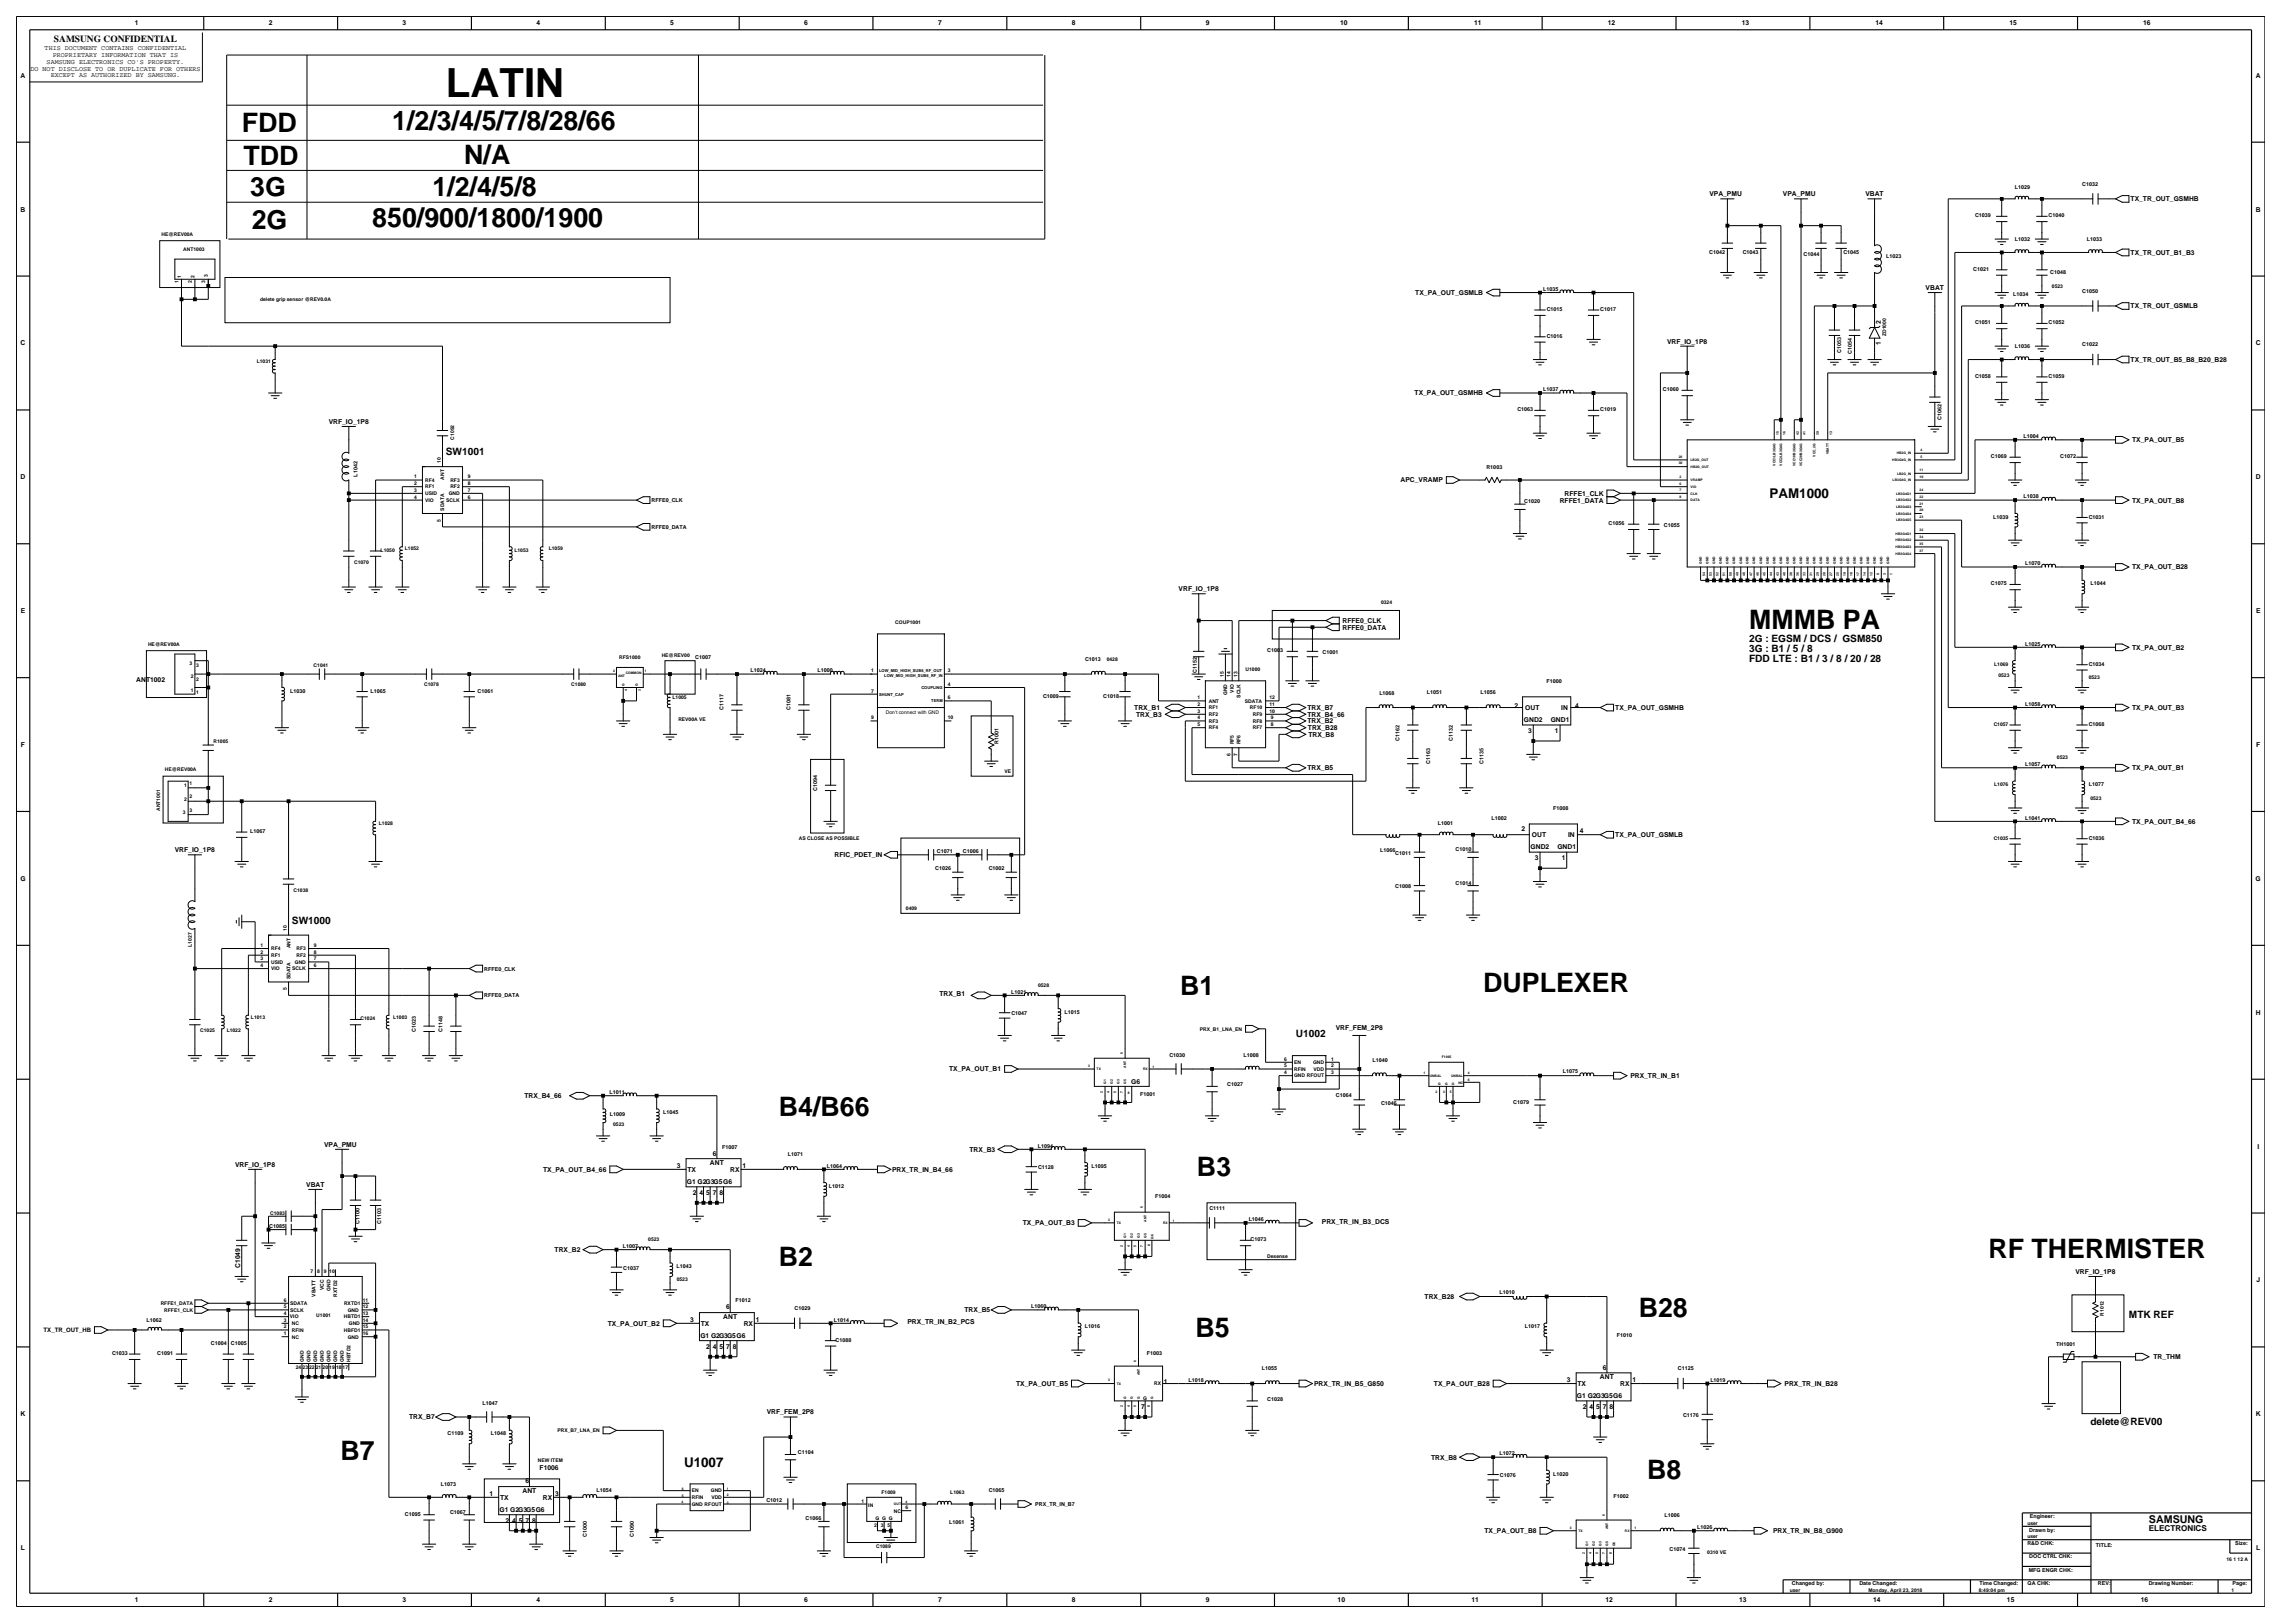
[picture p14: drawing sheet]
<svg xmlns="http://www.w3.org/2000/svg" width="420mm" height="297mm" viewBox="0 0 420 297" stroke-linecap="round" stroke-linejoin="round" font-family="sans-serif">
<defs><g id="words">
<text font-size="7.4" x="81.6" y="17.7">LATIN</text>
<g font-size="4.9">
<text x="71.8" y="23.8">1/2/3/4/5/7/8/28/66</text>
<text x="44.2" y="24.1">FDD</text>
<text x="85" y="30">N/A</text>
<text x="44.5" y="30.3">TDD</text>
<text x="45.8" y="35.8">3G</text>
<text x="79.1" y="35.8">1/2/4/5/8</text>
<text x="46.1" y="41.9">2G</text>
<text x="68.1" y="41.6">850/900/1800/1900</text>
<text x="320.1" y="115.1">MMMB PA</text>
<text x="216" y="182.1">B1</text>
<text x="271.4" y="181.5">DUPLEXER</text>
<text x="142.5" y="204.2">B4/B66</text>
<text x="219.1" y="215.2">B3</text>
<text x="142.5" y="231.7">B2</text>
<text x="363.9" y="230.2">RF THERMISTER</text>
<text x="218.8" y="244.6">B5</text>
<text x="299.9" y="240.9">B28</text>
<text x="62.3" y="267.2">B7</text>
<text x="301.4" y="270.6">B8</text>
</g>
<g font-size="2.5">
<text x="323.8" y="91.2">PAM1000</text>
<text x="125.2" y="268.4">U1007</text>
</g>
<text font-size="2" x="393.3" y="278.8">SAMSUNG</text>
<g font-size="1.9">
<text x="81.6" y="83.3">SW1001</text>
<text x="320.1" y="119.4">3G : B1 / 5 / 8</text>
<text x="320.1" y="117.5">2G : EGSM / DCS / GSM850</text>
<text x="320.1" y="121.2">FDD LTE : B1 / 3 / 8 / 20 / 28</text>
<text x="53.4" y="169">SW1000</text>
<text x="237.2" y="189.8">U1002</text>
<text x="389.6" y="241.2">MTK REF</text>
<text x="382.6" y="260.8">delete@REV00</text>
</g>
<text font-size="1.7" x="9.9" y="7.7">SAMSUNG CONFIDENTIAL</text>
<text font-size="1.5" x="393.3" y="280.1">ELECTRONICS</text>
<g font-size="1.2">
<text x="24.7" y="4.7">1</text>
<text x="49.2" y="4.7">2</text>
<text x="73.7" y="4.7">3</text>
<text x="98.2" y="4.7">4</text>
<text x="122.7" y="4.7">5</text>
<text x="147.2" y="4.7">6</text>
<text x="171.7" y="4.7">7</text>
<text x="196.2" y="4.7">8</text>
<text x="220.7" y="4.7">9</text>
<text x="245.3" y="4.7">10</text>
<text x="269.8" y="4.7">11</text>
<text x="294.3" y="4.7">12</text>
<text x="318.7" y="4.7">13</text>
<text x="343.2" y="4.7">14</text>
<text x="367.7" y="4.7">15</text>
<text x="392.2" y="4.7">16</text>
<text x="8.2" y="9.2">THIS DOCUMENT CONTAINS CONFIDENTIAL</text>
<text x="8.5" y="11.7">SAMSUNG ELECTRONICS CO'S PROPERTY.</text>
<text x="9.6" y="10.5">PROPRIETARY INFORMATION THAT IS</text>
<text x="3.8" y="14.2">A</text>
<text x="5.6" y="12.9">DO NOT DISCLOSE TO OR DUPLICATE FOR OTHERS</text>
<text x="9.3" y="14.1">EXCEPT AS AUTHORIZED BY SAMSUNG.</text>
<text x="412.8" y="14.2">A</text>
<text x="312.8" y="35.9">VPA_PMU</text>
<text x="326.3" y="35.9">VPA_PMU</text>
<text x="341.4" y="35.9">VBAT</text>
<text x="3.8" y="38.7">B</text>
<text x="389.9" y="36.8">TX_TR_OUT_GSMHB</text>
<text x="412.8" y="38.7">B</text>
<text x="389.9" y="46.6">TX_TR_OUT_B1_B3</text>
<text x="259" y="54">TX_PA_OUT_GSMLB</text>
<text x="352.4" y="53.1">VBAT</text>
<text x="344.2" y="59.4" transform="rotate(-90 344.2 59.4)">2</text>
<text x="389.9" y="56.4">TX_TR_OUT_GSMLB</text>
<text x="3.8" y="63.2">C</text>
<text x="305.1" y="62.9">VRF_IO_1P8</text>
<text x="344.2" y="63.1" transform="rotate(-90 344.2 63.1)">1</text>
<text x="412.8" y="63.2">C</text>
<text x="389.9" y="66.2">TX_TR_OUT_B5_B8_B20_B28</text>
<text x="60.2" y="77.6">VRF_IO_1P8</text>
<text x="258.9" y="72.4">TX_PA_OUT_GSMHB</text>
<text x="390.2" y="80.9">TX_PA_OUT_B5</text>
<text x="3.8" y="87.7">D</text>
<text x="256.3" y="88.3">APC_VRAMP</text>
<text x="412.8" y="87.7">D</text>
<text x="285.4" y="92">RFFE1_DATA</text>
<text x="286.3" y="90.7">RFFE1_CLK</text>
<text x="390.2" y="92">TX_PA_OUT_B8</text>
<text x="390.2" y="104.2">TX_PA_OUT_B28</text>
<text x="3.8" y="112.2">E</text>
<text x="215.7" y="108.2">VRF_IO_1P8</text>
<text x="412.9" y="112.2">E</text>
<text x="245.7" y="114">RFFE0_CLK</text>
<text x="245.7" y="115.2">RFFE0_DATA</text>
<text x="390.2" y="118.9">TX_PA_OUT_B2</text>
<text x="24.9" y="124.9">ANT1002</text>
<text x="207.6" y="129.9">TRX_B1</text>
<text x="207.9" y="131.1">TRX_B3</text>
<text x="239.3" y="131.1">TRX_B4_66</text>
<text x="239.3" y="129.9">TRX_B7</text>
<text x="277.2" y="129.5">2</text>
<text x="279.1" y="129.9">OUT</text>
<text x="285.7" y="129.9">IN</text>
<text x="288.2" y="129.5">4</text>
<text x="295.6" y="129.9">TX_PA_OUT_GSMHB</text>
<text x="390.2" y="129.9">TX_PA_OUT_B3</text>
<text x="3.8" y="136.7">F</text>
<text x="239.3" y="132.4">TRX_B2</text>
<text x="239.4" y="133.6">TRX_B28</text>
<text x="239.4" y="134.8">TRX_B8</text>
<text x="278.9" y="132.2">GND2</text>
<text x="279.7" y="134.1">3</text>
<text x="283.8" y="132.2">GND1</text>
<text x="284.6" y="134.1">1</text>
<text x="412.9" y="136.7">F</text>
<text x="239.3" y="140.9">TRX_B5</text>
<text x="390.2" y="140.9">TX_PA_OUT_B1</text>
<text x="32" y="155.9">VRF_IO_1P8</text>
<text x="278.5" y="152.1">2</text>
<text x="280.1" y="155.4">GND2</text>
<text x="280.4" y="153.2">OUT</text>
<text x="285" y="155.4">GND1</text>
<text x="287" y="153.2">IN</text>
<text x="289.1" y="152.4">4</text>
<text x="295.6" y="153.2">TX_PA_OUT_GSMLB</text>
<text x="390.2" y="150.7">TX_PA_OUT_B4_66</text>
<text x="3.7" y="161.2">G</text>
<text x="152.7" y="156.9">RFIC_PDET_IN</text>
<text x="280.9" y="157.4">3</text>
<text x="285.8" y="157.4">1</text>
<text x="412.8" y="161.2">G</text>
<text x="171.9" y="182.3">TRX_B1</text>
<text x="412.8" y="185.7">H</text>
<text x="244.4" y="188.4">VRF_FEM_2P8</text>
<text x="173.7" y="196.1">TX_PA_OUT_B1</text>
<text x="298.4" y="197.3">PRX_TR_IN_B1</text>
<text x="96" y="200.9">TRX_B4_66</text>
<text x="207" y="198.3">G6</text>
<text x="59.3" y="209.8">VPA_PMU</text>
<text x="43" y="213.5">VRF_IO_1P8</text>
<text x="99.4" y="214.4">TX_PA_OUT_B4_66</text>
<text x="123.8" y="213.7">3</text>
<text x="125.8" y="214.4">TX</text>
<text x="129.9" y="213.2">ANT</text>
<text x="130.5" y="211.4">6</text>
<text x="133.6" y="214.4">RX</text>
<text x="135.9" y="213.7">1</text>
<text x="163.2" y="214.4">PRX_TR_IN_B4_66</text>
<text x="177.4" y="210.8">TRX_B3</text>
<text x="413.1" y="210.2">I</text>
<text x="56" y="217.2">VBAT</text>
<text x="125.7" y="216.7">G1 G2G3G5G6</text>
<text x="126.8" y="218.6">2</text>
<text x="128" y="218.6">4</text>
<text x="129.2" y="218.6">5</text>
<text x="130.5" y="218.6">7</text>
<text x="131.7" y="218.6">8</text>
<text x="187.2" y="224.2">TX_PA_OUT_B3</text>
<text x="241.9" y="223.9">PRX_TR_IN_B3_DCS</text>
<text x="43.9" y="232" transform="rotate(-90 43.9 232)">C1049</text>
<text x="101.5" y="229.1">TRX_B2</text>
<text x="379.8" y="233.1">VRF_IO_1P8</text>
<text x="132.9" y="239.6">6</text>
<text x="260.7" y="237.7">TRX_B28</text>
<text x="412.9" y="234.7">J</text>
<text x="111.2" y="242.6">TX_PA_OUT_B2</text>
<text x="126.3" y="241.9">3</text>
<text x="128.2" y="244.8">G1 G2G3G5G6</text>
<text x="128.3" y="242.6">TX</text>
<text x="132.4" y="241.3">ANT</text>
<text x="136.1" y="242.6">RX</text>
<text x="138.3" y="241.9">1</text>
<text x="166.1" y="242.3">PRX_TR_IN_B2_PCS</text>
<text x="176.5" y="240.1">TRX_B5</text>
<text x="129.2" y="246.8">2</text>
<text x="130.5" y="246.8">4</text>
<text x="131.7" y="246.8">5</text>
<text x="132.9" y="246.8">7</text>
<text x="134.1" y="246.8">8</text>
<text x="293.3" y="250.6">6</text>
<text x="394.1" y="248.7">TR_THM</text>
<text x="186" y="253.6">TX_PA_OUT_B5</text>
<text x="208.8" y="257.8">7</text>
<text x="213" y="253.2">1</text>
<text x="240.5" y="253.6">PRX_TR_IN_B5_G850</text>
<text x="262.4" y="253.6">TX_PA_OUT_B28</text>
<text x="286.7" y="252.9">3</text>
<text x="288.6" y="255.9">G1 G2G3G5G6</text>
<text x="288.7" y="253.6">TX</text>
<text x="289.7" y="257.8">2</text>
<text x="290.9" y="257.8">4</text>
<text x="292.1" y="257.8">5</text>
<text x="292.8" y="252.3">ANT</text>
<text x="293.3" y="257.8">7</text>
<text x="294.6" y="257.8">8</text>
<text x="296.5" y="253.6">RX</text>
<text x="298.8" y="252.9">1</text>
<text x="326.6" y="253.6">PRX_TR_IN_B28</text>
<text x="3.8" y="259.2">K</text>
<text x="74.9" y="259.7">TRX_B7</text>
<text x="140.3" y="258.8">VRF_FEM_2P8</text>
<text x="412.8" y="259.2">K</text>
<text x="98.7" y="268.9">F1006</text>
<text x="261.9" y="267.1">TRX_B8</text>
<text x="89.6" y="273.7">1</text>
<text x="91.5" y="274.4">TX</text>
<text x="95.6" y="273.2">ANT</text>
<text x="96.2" y="271.4">6</text>
<text x="99.4" y="274.4">RX</text>
<text x="101.6" y="273.7">3</text>
<text x="91.4" y="276.7">G1 G2G3G5G6</text>
<text x="92.5" y="278.6">2</text>
<text x="93.7" y="278.6">4</text>
<text x="94.9" y="278.6">5</text>
<text x="96.2" y="278.6">7</text>
<text x="97.4" y="278.6">8</text>
<text x="271.7" y="280.5">TX_PA_OUT_B8</text>
<text x="324.5" y="280.5">PRX_TR_IN_B8_G900</text>
<text x="3.8" y="283.7">L</text>
<text x="412.9" y="283.7">L</text>
<text x="24.7" y="293.2">1</text>
<text x="49.2" y="293.2">2</text>
<text x="73.7" y="293.2">3</text>
<text x="98.2" y="293.2">4</text>
<text x="122.7" y="293.2">5</text>
<text x="147.2" y="293.2">6</text>
<text x="171.7" y="293.2">7</text>
<text x="196.2" y="293.2">8</text>
<text x="220.7" y="293.2">9</text>
<text x="244.8" y="293.2">10</text>
<text x="269.3" y="293.2">11</text>
<text x="293.8" y="293.2">12</text>
<text x="318.3" y="293.2">13</text>
<text x="342.8" y="293.2">14</text>
<text x="367.3" y="293.2">15</text>
<text x="391.8" y="293.2">16</text>
</g>
<text font-size="1.1" x="8" y="243.8">TX_TR_OUT_HB</text>
<g font-size="1">
<text x="368.7" y="34.6">L1029</text>
<text x="381.1" y="34">C1032</text>
<text x="361.4" y="39.8">C1039</text>
<text x="374.9" y="39.8">C1040</text>
<text x="312.8" y="46.6">C1042</text>
<text x="318.9" y="46.6">C1043</text>
<text x="330" y="46.8">C1044</text>
<text x="337.3" y="46.6">C1045</text>
<text x="345.2" y="47.2">L1023</text>
<text x="368.7" y="44">L1032</text>
<text x="381.9" y="44">L1033</text>
<text x="282.4" y="53.2">L1035</text>
<text x="361.1" y="49.6">C1021</text>
<text x="375.2" y="50.2">C1048</text>
<text x="381.1" y="53.5">C1050</text>
<text x="283.1" y="56.9">C1015</text>
<text x="292.9" y="56.9">C1017</text>
<text x="361.4" y="59.4">C1051</text>
<text x="368.4" y="54.2">L1034</text>
<text x="374.9" y="59.4">C1052</text>
<text x="283.1" y="61.8">C1016</text>
<text x="336.9" y="64.6" transform="rotate(-90 336.9 64.6)">C1053</text>
<text x="338.9" y="64.7" transform="rotate(-90 338.9 64.7)">C1054</text>
<text x="368.7" y="63.6">L1036</text>
<text x="381.1" y="63.3">C1022</text>
<text x="282.4" y="71.6">L1037</text>
<text x="304.3" y="71.6">C1060</text>
<text x="361.4" y="69.2">C1058</text>
<text x="374.9" y="69.2">C1059</text>
<text x="277.7" y="75.3">C1063</text>
<text x="292.9" y="75.3">C1019</text>
<text x="355.3" y="76.8" transform="rotate(-90 355.3 76.8)">C1062</text>
<text x="364.3" y="83.9">C1069</text>
<text x="370.3" y="80.2">L1004</text>
<text x="377" y="83.9">C1072</text>
<text x="65.4" y="87.2" transform="rotate(-90 65.4 87.2)">L1042</text>
<text x="272" y="85.9">R1003</text>
<text x="119.3" y="91.9">RFFE0_CLK</text>
<text x="278.9" y="92.1">C1020</text>
<text x="364.8" y="94.9">L1039</text>
<text x="370.3" y="91.2">L1038</text>
<text x="382.3" y="94.9">C1031</text>
<text x="119.3" y="96.8">RFFE0_DATA</text>
<text x="294.4" y="96.1">C1056</text>
<text x="304.5" y="96.4">C1055</text>
<text x="364.3" y="107.1">C1075</text>
<text x="370.6" y="103.5">L1070</text>
<text x="382.6" y="107.1">L1044</text>
<text x="231.9" y="119.4">C1003</text>
<text x="242" y="119.7">C1001</text>
<text x="370.6" y="118.1">L1025</text>
<text x="127.2" y="120.6">C1007</text>
<text x="137.4" y="123">L1024</text>
<text x="149.6" y="123">L1000</text>
<text x="198.6" y="120.9">C1013</text>
<text x="219.1" y="123.2" transform="rotate(-90 219.1 123.2)">C1152</text>
<text x="283" y="124.9">F1000</text>
<text x="382.3" y="121.8">C1034</text>
<text x="53.1" y="126.7">L1030</text>
<text x="67.8" y="126.7">L1065</text>
<text x="87.4" y="126.7">C1061</text>
<text x="132.4" y="130" transform="rotate(-90 132.4 130)">C1117</text>
<text x="144.7" y="130" transform="rotate(-90 144.7 130)">C1081</text>
<text x="190.9" y="127.6">C1009</text>
<text x="201.9" y="127.6">C1018</text>
<text x="252.4" y="127.3">L1068</text>
<text x="261.1" y="127">L1051</text>
<text x="270.9" y="127">L1056</text>
<text x="370.6" y="129.2">L1058</text>
<text x="182.7" y="136.1" transform="rotate(-90 182.7 136.1)">R1001</text>
<text x="256.1" y="135.6" transform="rotate(-90 256.1 135.6)">C1162</text>
<text x="265.9" y="135.6" transform="rotate(-90 265.9 135.6)">C1132</text>
<text x="382.3" y="132.8">C1068</text>
<text x="261.7" y="139.8" transform="rotate(-90 261.7 139.8)">C1163</text>
<text x="271.5" y="139.8" transform="rotate(-90 271.5 139.8)">C1135</text>
<text x="370.6" y="140.2">L1057</text>
<text x="382.3" y="143.9">L1077</text>
<text x="149.6" y="144.7" transform="rotate(-90 149.6 144.7)">C1094</text>
<text x="272.9" y="150">L1002</text>
<text x="284.2" y="148.2">F1008</text>
<text x="370.6" y="150">L1041</text>
<text x="45.8" y="152.4">L1067</text>
<text x="252.6" y="155.9">L1066</text>
<text x="263.2" y="150.9">L1001</text>
<text x="266.4" y="155.8">C1010</text>
<text x="382.3" y="153.7">C1036</text>
<text x="171.2" y="159.2">C1026</text>
<text x="171.5" y="156.1">C1071</text>
<text x="176.2" y="156.1">C1006</text>
<text x="180.9" y="159.2">C1002</text>
<text x="255.3" y="156.4">C1011</text>
<text x="266.4" y="161.9">C1014</text>
<text x="255.3" y="162.5">C1008</text>
<text x="88.6" y="177.6">RFFE0_CLK</text>
<text x="88.6" y="182.5">RFFE0_DATA</text>
<text x="185" y="181.8">L1021</text>
<text x="185.1" y="185.8">C1047</text>
<text x="194.8" y="185.5">L1015</text>
<text x="76.1" y="188.8" transform="rotate(-90 76.1 188.8)">C1023</text>
<text x="81" y="188.8" transform="rotate(-90 81 188.8)">C1148</text>
<text x="214" y="193.5">C1030</text>
<text x="227.6" y="193.5">L1008</text>
<text x="251.2" y="194.4">L1040</text>
<text x="286" y="196.4">L1075</text>
<text x="111.6" y="200.2">L1011</text>
<text x="121.3" y="203.9">L1045</text>
<text x="208.7" y="200.6">F1001</text>
<text x="224.6" y="198.8">C1027</text>
<text x="244.5" y="200.8">C1064</text>
<text x="252.7" y="202.1">C1046</text>
<text x="276.9" y="202">C1079</text>
<text x="111.6" y="204.2">L1009</text>
<text x="189.9" y="210">L1094</text>
<text x="132.2" y="210.2">F1007</text>
<text x="144.2" y="211.5">L1071</text>
<text x="151.3" y="213.7">L1064</text>
<text x="190" y="214">C1128</text>
<text x="199.7" y="213.7">L1095</text>
<text x="151.7" y="217.3">L1012</text>
<text x="211.4" y="219.2">F1004</text>
<text x="221.3" y="221.3">C1111</text>
<text x="49.3" y="224.7">C1085</text>
<text x="65.8" y="223.9" transform="rotate(-90 65.8 223.9)">C1100</text>
<text x="69.7" y="223.9" transform="rotate(-90 69.7 223.9)">C1103</text>
<text x="228.5" y="223.5">L1046</text>
<text x="228.9" y="227.1">C1073</text>
<text x="114" y="228.4">L1007</text>
<text x="114.1" y="232.3">C1037</text>
<text x="123.8" y="232">L1043</text>
<text x="134.6" y="238.3">F1012</text>
<text x="145.4" y="239.7">C1029</text>
<text x="188.7" y="239.4">L1060</text>
<text x="274.4" y="236.7">L1010</text>
<text x="26.8" y="241.8">L1062</text>
<text x="152.6" y="241.8">L1014</text>
<text x="152.9" y="245.5">C1088</text>
<text x="198.5" y="243.1">L1016</text>
<text x="279.1" y="243.1">L1017</text>
<text x="295.9" y="244.6">F1010</text>
<text x="20.5" y="248">C1033</text>
<text x="28.8" y="248">C1091</text>
<text x="38.6" y="246.1">C1004</text>
<text x="42.2" y="246.1">C1005</text>
<text x="209.9" y="248">F1003</text>
<text x="231" y="250.7">L1055</text>
<text x="307.1" y="250.7">C1125</text>
<text x="376.3" y="246.3">TH1001</text>
<text x="88.3" y="257.1">L1047</text>
<text x="217.5" y="252.9">L1018</text>
<text x="231.9" y="256.3">C1028</text>
<text x="313" y="252.9">L1019</text>
<text x="81.9" y="262.7">C1109</text>
<text x="89.9" y="262.7">L1048</text>
<text x="308" y="259.3">C1176</text>
<text x="146" y="266.1">C1104</text>
<text x="274.4" y="266.3">L1072</text>
<text x="80.7" y="271.9">L1073</text>
<text x="109.1" y="273.1">L1054</text>
<text x="140.2" y="274.8">C1012</text>
<text x="180.9" y="273.1">C1065</text>
<text x="189.5" y="275.6">PRX_TR_IN_B7</text>
<text x="274.5" y="270.3">C1076</text>
<text x="284.2" y="270">L1020</text>
<text x="295.3" y="274">F1002</text>
<text x="74.1" y="277.4">C1095</text>
<text x="82.4" y="277.1">C1067</text>
<text x="107.4" y="281.3" transform="rotate(-90 107.4 281.3)">C1000</text>
<text x="116" y="281.3" transform="rotate(-90 116 281.3)">C1090</text>
<text x="147.4" y="278.1">C1066</text>
<text x="173.7" y="278.9">L1061</text>
<text x="304.6" y="277.7">L1006</text>
<text x="310.6" y="279.8">L1026</text>
<text x="371.4" y="280.2">Drawn by:</text>
<text x="371.5" y="277.8">Engineer:</text>
<text x="305.6" y="283.8">C1074</text>
<text x="371" y="282.7">R&amp;D CHK:</text>
<text x="371.3" y="287.6">MFG ENGR CHK:</text>
<text x="371.4" y="285.2">DOC CTRL CHK:</text>
<text x="383.6" y="283">TITLE:</text>
<text x="409.1" y="282.7">Size:</text>
<text x="327.9" y="290.1">Changed by:</text>
<text x="340.3" y="290.1">Date Changed:</text>
<text x="362.2" y="290.1">Time Changed:</text>
<text x="371.1" y="290.1">QA CHK:</text>
<text x="383.9" y="290.1">REV:</text>
<text x="393.2" y="290.1">Drawing Number:</text>
<text x="408.6" y="290.1">Page:</text>
</g>
<g font-size=".9">
<text x="29.5" y="43.1">HE@REV00A</text>
<text x="33.5" y="45.9">ANT1003</text>
<text x="32.7" y="51.8" transform="rotate(-90 32.7 51.8)">1</text>
<text x="33.1" y="50.9" transform="rotate(-90 33.1 50.9)">1</text>
<text x="35.1" y="51.8" transform="rotate(-90 35.1 51.8)">2</text>
<text x="35.6" y="50.9" transform="rotate(-90 35.6 50.9)">2</text>
<text x="37.5" y="51.8" transform="rotate(-90 37.5 51.8)">3</text>
<text x="38" y="50.6" transform="rotate(-90 38 50.6)">3</text>
<text x="375.5" y="52.6">0523</text>
<text x="47.6" y="55.1">delete grip sensor @REV0.0A</text>
<text x="345.2" y="61.5" transform="rotate(-90 345.2 61.5)">ZD1000</text>
<text x="47" y="66.4">L1031</text>
<text x="83.1" y="80.4" transform="rotate(-90 83.1 80.4)">C1092</text>
<text x="75.8" y="88.8">2</text>
<text x="75.8" y="87.6">1</text>
<text x="77.8" y="89.4">RF1</text>
<text x="77.8" y="88.2">RF4</text>
<text x="80.7" y="84.7" transform="rotate(-90 80.7 84.7)">10</text>
<text x="81.3" y="87.8" transform="rotate(-90 81.3 87.8)">ANT</text>
<text x="82.4" y="89.4">RF2</text>
<text x="82.4" y="88.2">RF3</text>
<text x="85.6" y="88.8">8</text>
<text x="85.6" y="87.6">9</text>
<text x="75.8" y="90">3</text>
<text x="75.8" y="91.2">4</text>
<text x="77.8" y="90.6">USID</text>
<text x="77.8" y="91.8">VIO</text>
<text x="80.7" y="95.4" transform="rotate(-90 80.7 95.4)">5</text>
<text x="81.3" y="93.5" transform="rotate(-90 81.3 93.5)">SDATA</text>
<text x="81.7" y="91.8">SCLK</text>
<text x="82.1" y="90.6">GND</text>
<text x="85.6" y="90">7</text>
<text x="85.6" y="91.2">6</text>
<text x="69.7" y="101">L1050</text>
<text x="74.1" y="100.7">L1052</text>
<text x="94.1" y="101">L1053</text>
<text x="100.4" y="100.7">L1059</text>
<text x="64.8" y="103.1">C1070</text>
<text x="252.7" y="110.5">0324</text>
<text x="27.1" y="118.1">HE@REV00A</text>
<text x="163.8" y="114.2">COUP1001</text>
<text x="34.7" y="121.6">3</text>
<text x="34.9" y="124.1">2</text>
<text x="35.9" y="124.6">2</text>
<text x="35.9" y="122.1">3</text>
<text x="57.4" y="122.1">C1041</text>
<text x="77.6" y="125.5">C1078</text>
<text x="104.5" y="125.5">C1080</text>
<text x="113.3" y="120.6">RFS1000</text>
<text x="121.1" y="120.3">HE@REV00</text>
<text x="159.5" y="123">1</text>
<text x="173.4" y="123">3</text>
<text x="173.4" y="125.5">4</text>
<text x="202.5" y="120.9">0428</text>
<text x="224" y="123.9" transform="rotate(-90 224 123.9)">15</text>
<text x="225.2" y="123.9" transform="rotate(-90 225.2 123.9)">14</text>
<text x="226.4" y="123.9" transform="rotate(-90 226.4 123.9)">13</text>
<text x="227.9" y="122.8">U1000</text>
<text x="365" y="121.8">L1069</text>
<text x="365.7" y="124">0523</text>
<text x="382.3" y="124.3">0523</text>
<text x="34.9" y="126.5">1</text>
<text x="35.9" y="127">1</text>
<text x="123.1" y="128">L1005</text>
<text x="124.1" y="131.9">REV00A VE</text>
<text x="159.5" y="126.7">7</text>
<text x="159.5" y="131.6">9</text>
<text x="162.1" y="130.7">Don't connect with GND</text>
<text x="173.4" y="127.9">6</text>
<text x="173.4" y="131.6">10</text>
<text x="219.1" y="129.2">2</text>
<text x="219.1" y="130.4">3</text>
<text x="219.1" y="131.6">4</text>
<text x="219.1" y="128">1</text>
<text x="221.2" y="129.8">RF1</text>
<text x="221.2" y="131">RF2</text>
<text x="221.2" y="128.6">ANT</text>
<text x="224.6" y="127.2" transform="rotate(-90 224.6 127.2)">GND</text>
<text x="225.8" y="126.8" transform="rotate(-90 225.8 126.8)">VIO</text>
<text x="227" y="127.7" transform="rotate(-90 227 127.7)">SCLK</text>
<text x="227.8" y="128.6">SDATA</text>
<text x="228.8" y="129.8">RF10</text>
<text x="229.3" y="131">RF9</text>
<text x="232.3" y="129.2">11</text>
<text x="232.3" y="128">12</text>
<text x="232.3" y="130.4">10</text>
<text x="232.6" y="131.6">9</text>
<text x="39.1" y="135.9">R1005</text>
<text x="219.1" y="132.9">5</text>
<text x="221.2" y="133.5">RF4</text>
<text x="221.2" y="132.3">RF3</text>
<text x="225.8" y="136.2" transform="rotate(-90 225.8 136.2)">RF5</text>
<text x="227" y="136.2" transform="rotate(-90 227 136.2)">RF6</text>
<text x="229.3" y="133.5">RF7</text>
<text x="229.3" y="132.3">RF8</text>
<text x="232.6" y="132.9">8</text>
<text x="364.9" y="132.8">C1057</text>
<text x="30.1" y="141.1">HE@REV00A</text>
<text x="34.7" y="143.6">1</text>
<text x="183.9" y="141.4">VE</text>
<text x="225.2" y="138.3" transform="rotate(-90 225.2 138.3)">6</text>
<text x="226.4" y="138.3" transform="rotate(-90 226.4 138.3)">7</text>
<text x="365" y="143.9">L1076</text>
<text x="376.4" y="139">0523</text>
<text x="29.3" y="148.4" transform="rotate(-90 29.3 148.4)">ANT1001</text>
<text x="33.5" y="149">3</text>
<text x="33.7" y="144.1">1</text>
<text x="33.7" y="146.5">2</text>
<text x="34.7" y="146.1">2</text>
<text x="34.7" y="148.5">3</text>
<text x="382.6" y="146.3">0523</text>
<text x="69.3" y="150.9">L1028</text>
<text x="146.2" y="153.7">AS CLOSE AS POSSIBLE</text>
<text x="364.9" y="153.7">C1035</text>
<text x="53.7" y="163.2">C1038</text>
<text x="165.8" y="166.5">0409</text>
<text x="35.1" y="173.2" transform="rotate(-90 35.1 173.2)">L1027</text>
<text x="47.7" y="173.3">1</text>
<text x="49.6" y="173.9">RF4</text>
<text x="52.5" y="170.4" transform="rotate(-90 52.5 170.4)">10</text>
<text x="53.1" y="173.5" transform="rotate(-90 53.1 173.5)">ANT</text>
<text x="54.3" y="173.9">RF3</text>
<text x="57.5" y="173.3">9</text>
<text x="47.7" y="174.5">2</text>
<text x="47.7" y="175.7">3</text>
<text x="47.7" y="176.9">4</text>
<text x="49.6" y="175.1">RF1</text>
<text x="49.6" y="176.3">USID</text>
<text x="49.6" y="177.6">VIO</text>
<text x="53.1" y="179.2" transform="rotate(-90 53.1 179.2)">SDATA</text>
<text x="53.5" y="177.6">SCLK</text>
<text x="53.9" y="176.3">GND</text>
<text x="54.3" y="175.1">RF2</text>
<text x="57.5" y="176.9">6</text>
<text x="57.5" y="175.7">7</text>
<text x="57.5" y="174.5">8</text>
<text x="52.5" y="181.2" transform="rotate(-90 52.5 181.2)">5</text>
<text x="190" y="180.6">0528</text>
<text x="36.6" y="188.9">C1025</text>
<text x="41.5" y="188.9">L1022</text>
<text x="45.9" y="186.4">L1013</text>
<text x="66" y="186.7">C1024</text>
<text x="71.9" y="186.4">L1003</text>
<text x="219.6" y="188.6">PRX_B1_LNA_EN</text>
<text x="235" y="196.5">4</text>
<text x="235" y="195.3">5</text>
<text x="235" y="194.1">6</text>
<text x="236.8" y="197.2">GND RFOUT</text>
<text x="236.8" y="195.9">RFIN</text>
<text x="236.8" y="194.7">EN</text>
<text x="240.3" y="194.7">GND</text>
<text x="240.4" y="195.9">VDD</text>
<text x="243.6" y="194.1">1</text>
<text x="243.6" y="195.3">2</text>
<text x="243.6" y="196.5">3</text>
<text x="112.2" y="206">0523</text>
<text x="49.4" y="222.2">C1083</text>
<text x="118.6" y="227.1">0523</text>
<text x="56.8" y="233">7</text>
<text x="58.1" y="233">8</text>
<text x="59.3" y="233">9</text>
<text x="60.3" y="233">10</text>
<text x="231.9" y="230.2">Desense</text>
<text x="29.4" y="238.8">RFFE1_DATA</text>
<text x="51.9" y="239.4">5</text>
<text x="51.9" y="238.2">6</text>
<text x="53.1" y="238.8">SDATA</text>
<text x="57.7" y="237.2" transform="rotate(-90 57.7 237.2)">VBATT</text>
<text x="59.3" y="236.1" transform="rotate(-90 59.3 236.1)">VCC</text>
<text x="60.5" y="236.2" transform="rotate(-90 60.5 236.2)">GND</text>
<text x="61.7" y="237.2" transform="rotate(-90 61.7 237.2)">RXTD2</text>
<text x="63" y="238.8">RXTD1</text>
<text x="66.4" y="238.2">11</text>
<text x="66.4" y="239.4">12</text>
<text x="123.8" y="234.5">0523</text>
<text x="30.1" y="240">RFFE1_CLK</text>
<text x="51.9" y="241.9">3</text>
<text x="51.9" y="240.6">4</text>
<text x="51.9" y="243.1">2</text>
<text x="51.9" y="244.3">1</text>
<text x="53.1" y="241.3">VIO</text>
<text x="53.1" y="240">SCLK</text>
<text x="53.4" y="242.5">NC</text>
<text x="53.4" y="243.7">RFIN</text>
<text x="53.4" y="244.9">NC</text>
<text x="57.9" y="240.9">U1001</text>
<text x="62.9" y="243.7">HBFD1</text>
<text x="62.9" y="241.3">HBTD1</text>
<text x="63.6" y="244.9">GND</text>
<text x="63.6" y="240">GND</text>
<text x="63.8" y="242.5">GND</text>
<text x="66.4" y="241.9">14</text>
<text x="66.4" y="243.1">15</text>
<text x="66.4" y="244.3">16</text>
<text x="66.4" y="240.6">13</text>
<text x="385" y="240.7" transform="rotate(-90 385 240.7)">R1012</text>
<text x="54.1" y="250.4">24</text>
<text x="55.4" y="250.4">23</text>
<text x="55.6" y="249.2" transform="rotate(-90 55.6 249.2)">GND</text>
<text x="56.6" y="250.4">22</text>
<text x="56.8" y="249.2" transform="rotate(-90 56.8 249.2)">GND</text>
<text x="57.8" y="250.4">21</text>
<text x="58" y="249.2" transform="rotate(-90 58 249.2)">GND</text>
<text x="59" y="250.4">20</text>
<text x="59.3" y="249.2" transform="rotate(-90 59.3 249.2)">GND</text>
<text x="60.3" y="250.4">19</text>
<text x="60.5" y="249.2" transform="rotate(-90 60.5 249.2)">GND</text>
<text x="61.5" y="250.4">18</text>
<text x="61.7" y="249.2" transform="rotate(-90 61.7 249.2)">GND</text>
<text x="62.7" y="250.4">17</text>
<text x="62.9" y="249.2" transform="rotate(-90 62.9 249.2)">GND</text>
<text x="64.2" y="249.2" transform="rotate(-90 64.2 249.2)">HBTD2</text>
<text x="209.2" y="256.1">G</text>
<text x="211.2" y="253.5">RX</text>
<text x="102" y="262.1">PRX_B7_LNA_EN</text>
<text x="98.4" y="267.6">NEW ITEM</text>
<text x="126.6" y="275.5">GND RFOUT</text>
<text x="126.6" y="274.3">RFIN</text>
<text x="126.6" y="273.1">EN</text>
<text x="130.1" y="273.1">GND</text>
<text x="130.2" y="274.3">VDD</text>
<text x="157.6" y="275">1</text>
<text x="158.9" y="275.7">IN</text>
<text x="161.3" y="273.5">F1009</text>
<text x="173.9" y="273.4">L1063</text>
<text x="160" y="279.5">2</text>
<text x="160.2" y="278.1">G G G</text>
<text x="161.2" y="279.5">3</text>
<text x="162.4" y="279.5">5</text>
<text x="163.6" y="276.9">NC</text>
<text x="165.7" y="276.2">6</text>
<text x="371" y="281.4">user</text>
<text x="371" y="279">user</text>
<text x="160.3" y="283.2">C1089</text>
<text x="312.4" y="284.4">0310 VE</text>
<text x="407.5" y="285.7">16 1 12 A</text>
<text x="327.5" y="291.2">user</text>
<text x="341.9" y="291.2">Monday, April 23, 2018</text>
<text x="362.1" y="291.2">8:49:04 pm</text>
<text x="408.4" y="291.2">1</text>
</g>
<g font-size=".7">
<text x="160.9" y="123">LOW_MID_HIGH_SUB6_RF_OUT</text>
<text x="161.8" y="123.9">LOW_MID_HIGH_SUB6_RF_IN</text>
<text x="160.9" y="127.3">SHUNT_CAP</text>
<text x="168.6" y="126.1">COUPLING</text>
<text x="170.4" y="128.5">TERM</text>
</g>
<g font-size=".6">
<text x="307.2" y="83.8">26</text>
<text x="325.5" y="79.6" transform="rotate(-90 325.5 79.6)">15</text>
<text x="326.8" y="79.6" transform="rotate(-90 326.8 79.6)">16</text>
<text x="329.2" y="79.6" transform="rotate(-90 329.2 79.6)">42</text>
<text x="330.4" y="79.6" transform="rotate(-90 330.4 79.6)">41</text>
<text x="332.3" y="83.6" transform="rotate(-90 332.3 83.6)">VCC_2G</text>
<text x="332.9" y="79.6" transform="rotate(-90 332.9 79.6)">39</text>
<text x="334.7" y="83.2" transform="rotate(-90 334.7 83.2)">VBATT</text>
<text x="335.3" y="79.6" transform="rotate(-90 335.3 79.6)">13</text>
<text x="347.1" y="83.2">HB2G_IN</text>
<text x="351.5" y="83.8">5</text>
<text x="351.5" y="82.5">4</text>
<text x="307.2" y="85">30</text>
<text x="307.4" y="88.7">6</text>
<text x="307.4" y="89.9">7</text>
<text x="307.4" y="87.4">2</text>
<text x="309.4" y="89.3">VIO</text>
<text x="309.4" y="84.4">LB2G_OUT</text>
<text x="309.4" y="85.6">HB2G_OUT</text>
<text x="309.4" y="88.1">VRAMP</text>
<text x="324.9" y="85.2" transform="rotate(-90 324.9 85.2)">VCC1LB3G4G</text>
<text x="326.1" y="85.2" transform="rotate(-90 326.1 85.2)">VCC2LB3G4G</text>
<text x="328.6" y="85.3" transform="rotate(-90 328.6 85.3)">VCC1HB3G4G</text>
<text x="329.8" y="85.3" transform="rotate(-90 329.8 85.3)">VCC2HB3G4G</text>
<text x="346.3" y="84.4">HB3G4G_IN</text>
<text x="346.4" y="88.1">LB3G4G_IN</text>
<text x="347.2" y="86.8">LB2G_IN</text>
<text x="351.3" y="89.9">24</text>
<text x="351.3" y="87.4">10</text>
<text x="351.3" y="86.2">11</text>
<text x="307.4" y="91.1">8</text>
<text x="309.4" y="90.5">CLK</text>
<text x="309.4" y="91.7">DATA</text>
<text x="347" y="90.5">LB3G4G1</text>
<text x="347" y="94.2">LB3G4G4</text>
<text x="347" y="92.9">LB3G4G3</text>
<text x="347" y="91.7">LB3G4G2</text>
<text x="347" y="95.4">LB3G4G5</text>
<text x="351.3" y="93.6">20</text>
<text x="351.3" y="92.3">21</text>
<text x="351.3" y="91.1">22</text>
<text x="351.3" y="94.8">23</text>
<text x="346.9" y="97.9">HB3G4G1</text>
<text x="346.9" y="99.1">HB3G4G2</text>
<text x="346.9" y="100.3">HB3G4G3</text>
<text x="346.9" y="101.5">HB3G4G4</text>
<text x="351.3" y="97.2">32</text>
<text x="351.3" y="98.5">34</text>
<text x="351.3" y="99.7">35</text>
<text x="351.3" y="100.9">37</text>
<text x="311.4" y="103.1" transform="rotate(-90 311.4 103.1)">GND</text>
<text x="312.1" y="105.3" transform="rotate(-90 312.1 105.3)">54</text>
<text x="312.7" y="103.1" transform="rotate(-90 312.7 103.1)">GND</text>
<text x="313.3" y="105.3" transform="rotate(-90 313.3 105.3)">53</text>
<text x="313.9" y="103.1" transform="rotate(-90 313.9 103.1)">GND</text>
<text x="314.5" y="105.3" transform="rotate(-90 314.5 105.3)">52</text>
<text x="315.1" y="103.1" transform="rotate(-90 315.1 103.1)">GND</text>
<text x="315.7" y="105.3" transform="rotate(-90 315.7 105.3)">51</text>
<text x="316.3" y="103.1" transform="rotate(-90 316.3 103.1)">GND</text>
<text x="316.9" y="105.3" transform="rotate(-90 316.9 105.3)">50</text>
<text x="317.6" y="103.1" transform="rotate(-90 317.6 103.1)">GND</text>
<text x="318.2" y="105.3" transform="rotate(-90 318.2 105.3)">49</text>
<text x="318.8" y="103.1" transform="rotate(-90 318.8 103.1)">GND</text>
<text x="319.4" y="105.3" transform="rotate(-90 319.4 105.3)">48</text>
<text x="320" y="103.1" transform="rotate(-90 320 103.1)">GND</text>
<text x="320.6" y="105.3" transform="rotate(-90 320.6 105.3)">47</text>
<text x="321.2" y="103.1" transform="rotate(-90 321.2 103.1)">GND</text>
<text x="321.8" y="105.3" transform="rotate(-90 321.8 105.3)">46</text>
<text x="322.5" y="103.1" transform="rotate(-90 322.5 103.1)">GND</text>
<text x="323.1" y="105.3" transform="rotate(-90 323.1 105.3)">45</text>
<text x="323.7" y="103.1" transform="rotate(-90 323.7 103.1)">GND</text>
<text x="324.3" y="105.3" transform="rotate(-90 324.3 105.3)">44</text>
<text x="324.9" y="103.1" transform="rotate(-90 324.9 103.1)">GND</text>
<text x="325.5" y="105.3" transform="rotate(-90 325.5 105.3)">43</text>
<text x="326.1" y="103.1" transform="rotate(-90 326.1 103.1)">GND</text>
<text x="326.8" y="105.3" transform="rotate(-90 326.8 105.3)">40</text>
<text x="327.4" y="103.1" transform="rotate(-90 327.4 103.1)">GND</text>
<text x="328" y="105.3" transform="rotate(-90 328 105.3)">38</text>
<text x="328.6" y="103.1" transform="rotate(-90 328.6 103.1)">GND</text>
<text x="329.2" y="105.3" transform="rotate(-90 329.2 105.3)">36</text>
<text x="329.8" y="103.1" transform="rotate(-90 329.8 103.1)">GND</text>
<text x="330.4" y="105.3" transform="rotate(-90 330.4 105.3)">33</text>
<text x="331" y="103.1" transform="rotate(-90 331 103.1)">GND</text>
<text x="331.7" y="105.3" transform="rotate(-90 331.7 105.3)">31</text>
<text x="332.3" y="103.1" transform="rotate(-90 332.3 103.1)">GND</text>
<text x="332.9" y="105.3" transform="rotate(-90 332.9 105.3)">29</text>
<text x="333.5" y="103.1" transform="rotate(-90 333.5 103.1)">GND</text>
<text x="334.1" y="105.3" transform="rotate(-90 334.1 105.3)">28</text>
<text x="334.7" y="103.1" transform="rotate(-90 334.7 103.1)">GND</text>
<text x="335.3" y="105.3" transform="rotate(-90 335.3 105.3)">27</text>
<text x="335.9" y="103.1" transform="rotate(-90 335.9 103.1)">GND</text>
<text x="336.5" y="105.3" transform="rotate(-90 336.5 105.3)">25</text>
<text x="337.2" y="103.1" transform="rotate(-90 337.2 103.1)">GND</text>
<text x="337.8" y="105.3" transform="rotate(-90 337.8 105.3)">19</text>
<text x="338.4" y="103.1" transform="rotate(-90 338.4 103.1)">GND</text>
<text x="339" y="105.3" transform="rotate(-90 339 105.3)">18</text>
<text x="339.6" y="103.1" transform="rotate(-90 339.6 103.1)">GND</text>
<text x="340.2" y="105.3" transform="rotate(-90 340.2 105.3)">17</text>
<text x="340.8" y="103.1" transform="rotate(-90 340.8 103.1)">GND</text>
<text x="341.4" y="105.3" transform="rotate(-90 341.4 105.3)">14</text>
<text x="342.1" y="103.1" transform="rotate(-90 342.1 103.1)">GND</text>
<text x="342.7" y="105.3" transform="rotate(-90 342.7 105.3)">12</text>
<text x="343.3" y="103.1" transform="rotate(-90 343.3 103.1)">GND</text>
<text x="343.9" y="105.2" transform="rotate(-90 343.9 105.2)">9</text>
<text x="344.5" y="103.1" transform="rotate(-90 344.5 103.1)">GND</text>
<text x="345.1" y="105.2" transform="rotate(-90 345.1 105.2)">3</text>
<text x="345.7" y="103.1" transform="rotate(-90 345.7 103.1)">GND</text>
<text x="346.3" y="105.2" transform="rotate(-90 346.3 105.2)">1</text>
<text x="112.2" y="123">2</text>
<text x="113.1" y="123.9">ANT</text>
<text x="114.3" y="125.5" transform="rotate(-90 114.3 125.5)">G</text>
<text x="114.5" y="123.3">COMMON</text>
<text x="116.7" y="125.5" transform="rotate(-90 116.7 125.5)">G</text>
<text x="118" y="123">1</text>
<text x="114.8" y="126.4" transform="rotate(-90 114.8 126.4)">4</text>
<text x="117.2" y="126.4" transform="rotate(-90 117.2 126.4)">3</text>
<text x="199.1" y="195.2">3</text>
<text x="200.7" y="195.8">TX</text>
<text x="205.5" y="192.8" transform="rotate(-90 205.5 192.8)">6</text>
<text x="206.1" y="195.3" transform="rotate(-90 206.1 195.3)">ANT</text>
<text x="209.2" y="195.8">RX</text>
<text x="210.9" y="195.4">1</text>
<text x="260.5" y="196.6">1</text>
<text x="261.7" y="197.1">UNBAL</text>
<text x="263.9" y="193.6">F1005</text>
<text x="265.6" y="197.1">UNBAL</text>
<text x="268.6" y="197.8">6</text>
<text x="268.6" y="196.6">4</text>
<text x="201.8" y="199.9" transform="rotate(-90 201.8 199.9)">2</text>
<text x="202.5" y="198.4" transform="rotate(-90 202.5 198.4)">G1</text>
<text x="203.1" y="199.9" transform="rotate(-90 203.1 199.9)">4</text>
<text x="203.7" y="198.4" transform="rotate(-90 203.7 198.4)">G2</text>
<text x="204.3" y="199.9" transform="rotate(-90 204.3 199.9)">5</text>
<text x="204.9" y="198.4" transform="rotate(-90 204.9 198.4)">G3</text>
<text x="205.5" y="199.9" transform="rotate(-90 205.5 199.9)">7</text>
<text x="206.1" y="198.4" transform="rotate(-90 206.1 198.4)">G5</text>
<text x="206.4" y="200.3">8</text>
<text x="262.7" y="200">2</text>
<text x="263.2" y="198.5">G</text>
<text x="264.1" y="200">3</text>
<text x="264.4" y="198.5">G</text>
<text x="265.3" y="200">5</text>
<text x="265.7" y="198.5">G</text>
<text x="266.9" y="198.3">NC</text>
<text x="209.2" y="221" transform="rotate(-90 209.2 221)">6</text>
<text x="202.8" y="223.4">3</text>
<text x="204.4" y="224">TX</text>
<text x="206.1" y="226.5" transform="rotate(-90 206.1 226.5)">G1</text>
<text x="207.3" y="226.5" transform="rotate(-90 207.3 226.5)">G2</text>
<text x="208.6" y="226.5" transform="rotate(-90 208.6 226.5)">G3</text>
<text x="209.8" y="226.5" transform="rotate(-90 209.8 226.5)">G5</text>
<text x="209.8" y="223.5" transform="rotate(-90 209.8 223.5)">ANT</text>
<text x="211.1" y="226.6" transform="rotate(-90 211.1 226.6)">G6</text>
<text x="212.9" y="224">RX</text>
<text x="214.6" y="223.5">1</text>
<text x="205.5" y="228.1" transform="rotate(-90 205.5 228.1)">2</text>
<text x="206.7" y="228.1" transform="rotate(-90 206.7 228.1)">4</text>
<text x="208" y="228.1" transform="rotate(-90 208 228.1)">5</text>
<text x="209.2" y="228.1" transform="rotate(-90 209.2 228.1)">7</text>
<text x="210.5" y="228.1" transform="rotate(-90 210.5 228.1)">8</text>
<text x="208" y="249.2" transform="rotate(-90 208 249.2)">6</text>
<text x="208.6" y="251.7" transform="rotate(-90 208.6 251.7)">ANT</text>
<text x="202.8" y="252.8">3</text>
<text x="204.4" y="253.4">TX</text>
<text x="205.5" y="257.5" transform="rotate(-90 205.5 257.5)">2</text>
<text x="206.1" y="255.9" transform="rotate(-90 206.1 255.9)">G</text>
<text x="206.7" y="257.5" transform="rotate(-90 206.7 257.5)">4</text>
<text x="207.3" y="255.9" transform="rotate(-90 207.3 255.9)">G</text>
<text x="208" y="257.5" transform="rotate(-90 208 257.5)">5</text>
<text x="208.6" y="255.9" transform="rotate(-90 208.6 255.9)">G</text>
<text x="210.4" y="257.5" transform="rotate(-90 210.4 257.5)">8</text>
<text x="211" y="255.9" transform="rotate(-90 211 255.9)">G</text>
<text x="124.7" y="275">4</text>
<text x="124.8" y="274">5</text>
<text x="124.8" y="272.6">6</text>
<text x="133" y="272.6">1</text>
<text x="133" y="275.2">3</text>
<text x="133" y="273.8">2</text>
<text x="163.6" y="275.4">OUT</text>
<text x="165.7" y="275">4</text>
<text x="287.3" y="279.7">3</text>
<text x="288.9" y="280.3">TX</text>
<text x="293.7" y="277.4" transform="rotate(-90 293.7 277.4)">6</text>
<text x="294.3" y="279.9" transform="rotate(-90 294.3 279.9)">ANT</text>
<text x="297.4" y="280.3">RX</text>
<text x="299.1" y="279.9">1</text>
<text x="290" y="284.4" transform="rotate(-90 290 284.4)">2</text>
<text x="290.6" y="282.9" transform="rotate(-90 290.6 282.9)">G1</text>
<text x="291.2" y="284.4" transform="rotate(-90 291.2 284.4)">4</text>
<text x="291.8" y="282.9" transform="rotate(-90 291.8 282.9)">G2</text>
<text x="292.5" y="284.4" transform="rotate(-90 292.5 284.4)">5</text>
<text x="293.1" y="282.9" transform="rotate(-90 293.1 282.9)">G3</text>
<text x="293.7" y="284.4" transform="rotate(-90 293.7 284.4)">7</text>
<text x="294.3" y="282.9" transform="rotate(-90 294.3 282.9)">G5</text>
<text x="295" y="284.4" transform="rotate(-90 295 284.4)">8</text>
<text x="295.6" y="283" transform="rotate(-90 295.6 283)">G6</text>
</g>
</g></defs>
<!-- layer: MFD Layer /idea/tmp/Extended-Print.hoony.oh.sheet1.2.mfd -->
<g fill="none" stroke="#000" stroke-width=".18">
<path d="M37 5.9v9.1h-31.5M41.5 19.2h149.4M56.2 10.1v33.6M127.8 10.1v33.6M190.9 10.1h-149.4v33.6M191.2 10.1v33.6h-149.4M41.5 37h149.4M41.5 25.7h149.4M41.5 31.2h149.4M314.9 36.4h2.4M316.1 36.4v8.1M328.4 36.4h2.4"/>
<path d="M329.6 36.4v44.1M341.8 36.4h2.5M343.1 36.4v8.6a.78 .78 0 0 1 1 .1 .78 .78 0 0 1 0 1 .78 .78 0 0 1-1 .1 .78 .78 0 0 1 1 .1 .78 .78 0 0 1 0 1 .78 .78 0 0 1-1 .1 .78 .78 0 0 1 1 .1 .78 .78 0 0 1 0 1.1 .78 .78 0 0 1-1 0 .77 .77 0 0 1 1 .1 .77 .77 0 0 1 0 1.1 .77 .77 0 0 1-1 .1v10M365.4 39.6h1.9M366.3 36.4v3.2M368.8 36.4h-12.3v46.5h-6.1M368.8 36.4a.34 .34 0 0 1 .3-.5 .34 .34 0 0 1 .3 .5 .34 .34 0 0 1 .3-.5 .34 .34 0 0 1 .3 .5 .33 .33 0 0 1 .3-.5 .33 .33 0 0 1 .3 .5 .34 .34 0 0 1 .3-.5 .34 .34 0 0 1 .3 .5h11.8M372.7 39.6h2M373.7 36.4v3.2M383 35.4v2M384 35.4v2M384 36.4h3.2"/>
<path d="M387.2 36.4l1.2-.6h1.2v1.2h-1.2zM29.2 44h11.1v8.6h-11.1zM32 47.4h7.3v3.7h-7.3zM33.2 51.1v12.2h47.8v15.5M35.7 51.1v3.7M38.1 51.1v3.7h-4.9M41.2 50.8h81.4v8.3h-81.4zM272 53.5l1.3-.6h1.2v1.3h-1.2zM274.5 53.5h11M280.8 57.7h2M280.8 56.7h2M281.8 53.5v3.2"/>
<path d="M281.8 57.7v3.9M285.5 53.5a.34 .34 0 0 1 .3-.4 .34 .34 0 0 1 .3 .4 .33 .33 0 0 1 .3-.4 .33 .33 0 0 1 .3 .4 .34 .34 0 0 1 .3-.4 .34 .34 0 0 1 .3 .4M287.3 53.5a.34 .34 0 0 1 .4-.4 .34 .34 0 0 1 .3 .4h11v30.7h9.8M290.7 57.7h1.9M290.7 56.7h1.9M291.6 53.5v3.2M291.6 57.7v4.4M314.9 49.9h2.4M315.1 44.5h2M315.1 45.5h2M315.4 50.4h1.4M315.9 50.9h.5"/>
<path d="M316.1 41.3h9.8v39.2M316.1 45.5v4.4M321 49.9h2.5M321.3 44.5h1.9M321.3 45.5h1.9M321.5 50.4h1.5M322 50.9h.5M322.2 41.3v3.2M322.2 45.5v4.4M329.6 41.3h7.3v3.2M332 49.9h2.5M332.3 44.5h1.9"/>
<path d="M332.3 45.5h1.9M332.5 50.4h1.5M333 50.9h.5M333.3 41.3v3.2M333.3 45.5v4.4M335.7 56v4.4M335.7 49.9h2.5M336 44.5h1.9M336 45.5h1.9M336.2 50.4h1.5M336.7 50.9h.5M336.9 45.5v4.4"/>
<path d="M339.4 56v4.4M343.1 56h-11.1v24.5M343.1 59.9l.9 2h-1.9zM344 59.7l-.2 .2h-1.5l-.2 .2M352.9 53.5h2.4M354.1 53.5v19.2M365.1 43.7h2.5M365.1 53.5h2.5M365.4 59.2h1.9M365.4 40.6h1.9M365.4 50.4h1.9M365.4 49.4h1.9"/>
<path d="M365.6 44.2h1.5M365.6 54h1.5M366.1 44.7h.5M366.1 54.5h.5M366.3 40.6v3.1M366.3 46.2v3.2M366.3 50.4v3.1M366.3 56v3.2M368.8 56h-9.8v30.6h-8.6M368.8 56a.34 .34 0 0 1 .3-.5 .34 .34 0 0 1 .3 .5 .34 .34 0 0 1 .3-.5 .34 .34 0 0 1 .3 .5 .33 .33 0 0 1 .3-.5 .33 .33 0 0 1 .3 .5 .34 .34 0 0 1 .3-.5 .34 .34 0 0 1 .3 .5h11.8M370 46.2a.34 .34 0 0 1 .3-.5 .34 .34 0 0 1 .3 .5M370 46.2a.35 .35 0 0 0-.3-.5 .35 .35 0 0 0-.3 .5 .35 .35 0 0 0-.3-.5 .35 .35 0 0 0-.3 .5h-11v38h-7.4"/>
<path d="M370.6 46.2a.35 .35 0 0 1 .3-.5 .35 .35 0 0 1 .3 .5h11.1a.35 .35 0 0 1 .3-.5 .35 .35 0 0 1 .3 .5M372.5 43.7h2.4M372.5 53.5h2.4M372.7 59.2h2M372.7 40.6h2M372.7 50.4h2M372.7 49.4h2M372.9 44.2h1.5M372.9 54h1.5M373.4 44.7h.5M373.4 54.5h.5M373.7 40.6v3.1"/>
<path d="M373.7 46.2v3.2M373.7 50.4v3.1M373.7 56v3.2M382.9 46.2a.35 .35 0 0 1 .3-.5 .35 .35 0 0 1 .3 .5 .34 .34 0 0 1 .3-.5 .34 .34 0 0 1 .3 .5 .35 .35 0 0 1 .3-.5 .35 .35 0 0 1 .3 .5h2.5M383 55v2M384 56h3.2M384 55v2M387.2 46.2l1.2-.6h1.2v1.2h-1.2zM387.2 56l1.2-.6h1.2v1.2h-1.2zM49.1 71.9h2.5M49.6 72.4h1.5M50.1 72.9h.5"/>
<path d="M50.4 63.3v2.5a.33 .33 0 0 0-.5 .3 .33 .33 0 0 0 .5 .3 .35 .35 0 0 0-.6 .3 .35 .35 0 0 0 .6 .3M50.4 67a.35 .35 0 0 0-.6 .3 .35 .35 0 0 0 .6 .3 .35 .35 0 0 0-.6 .3 .35 .35 0 0 0 .6 .3v3.7M62.6 78h2.5M63.8 78v4.9a.78 .78 0 0 0-1 .1 .78 .78 0 0 0 0 1.1 .78 .78 0 0 0 1 .1 .78 .78 0 0 0-1 .1 .78 .78 0 0 0 0 1 .78 .78 0 0 0 1 .1 .78 .78 0 0 0-1 .1 .78 .78 0 0 0 0 1 .78 .78 0 0 0 1 .1 .78 .78 0 0 0-1 .1 .78 .78 0 0 0 0 1 .78 .78 0 0 0 1 .1v13M80 79.7h2M80 78.8h2M81 79.7v5.7M272 71.9l1.3-.6h1.2v1.2h-1.2zM274.5 71.9h11a.35 .35 0 0 1 .3-.5 .35 .35 0 0 1 .3 .5 .33 .33 0 0 1 .3-.5 .33 .33 0 0 1 .3 .5 .35 .35 0 0 1 .3-.5 .35 .35 0 0 1 .3 .5M280.6 65.8h2.5M280.6 79.3h2.5M280.8 62.6h2"/>
<path d="M280.8 61.6h2M280.8 76.1h2M280.8 75.1h2M281.1 66.3h1.5M281.1 79.7h1.5M281.6 66.8h.5M281.8 62.6v3.2M281.8 71.9v3.2M281.8 76.1v3.2M287.3 71.9a.35 .35 0 0 1 .4-.5 .35 .35 0 0 1 .3 .5h9.7v13.5h11.1M290.4 62.1h2.5M290.4 79.3h2.5"/>
<path d="M290.7 76.1h1.9M290.7 75.1h1.9M290.9 62.6h1.5M290.9 79.7h1.5M291.4 63.1h.5M291.6 71.9v3.2M291.6 76.1v3.2M307.6 76.8h2.4M307.6 63.3h2.4M307.8 72.4h2M307.8 71.4h2M308 77.3h1.5"/>
<path d="M308.5 77.8h.5M308.8 63.3v8.1M308.8 72.4v4.4M308.8 68.2h-4.9v20.9h4.9M325.9 76.8h-1.2v3.7M329.6 76.8h-1.2v3.7M334.5 65.8h2.4M334.7 61.4h2M334.7 60.4h2M335 66.3h1.4M335.5 66.8h.5M335.7 61.4v4.4"/>
<path d="M338.2 65.8h2.4M338.4 61.4h2M338.4 60.4h2M338.6 66.3h1.5M339.1 66.8h.5M339.4 61.4v4.4M341.8 65.8h2.5M342.3 66.3h1.5M342.8 66.8h.5M343.1 61.9v3.9M352.9 78h2.4M353.1 73.6h2"/>
<path d="M353.1 72.7h2M353.3 78.5h1.5M353.8 79h.5M354.1 68.2h-19.6v12.3M354.1 73.6v4.4M365.1 73.1h2.5M365.1 63.3h2.5M365.4 60.1h1.9M365.4 70h1.9M365.4 69h1.9M365.6 73.6h1.5M365.6 63.8h1.5"/>
<path d="M366.1 74.1h.5M366.1 64.3h.5M366.3 60.1v3.2M366.3 65.8v3.2M366.3 70v3.1M370 65.8a.34 .34 0 0 1 .3-.5 .34 .34 0 0 1 .3 .5M370 65.8a.35 .35 0 0 0-.3-.5 .35 .35 0 0 0-.3 .5 .35 .35 0 0 0-.3-.5 .35 .35 0 0 0-.3 .5h-8.6v22h-9.8M370.6 65.8a.35 .35 0 0 1 .3-.5 .35 .35 0 0 1 .3 .5h11.8M372.5 73.1h2.4M372.5 63.3h2.4M372.7 60.1h2M372.7 70h2"/>
<path d="M372.7 69h2M372.9 73.6h1.5M372.9 63.8h1.5M373.4 74.1h.5M373.4 64.3h.5M373.7 60.1v3.2M373.7 65.8v3.2M373.7 70v3.1M383 64.8v2M384 65.8h3.2M384 64.8v2M387.2 79.9h1.2l1.2 .6-1.2 .6h-1.2z"/>
<path d="M387.2 65.8l1.2-.6h1.2v1.2h-1.2zM63.8 90.3h13.5M63.8 91.5h13.5M77.3 89.1h-3.7v11M77.3 87.8h-8.6v13M77.3 85.4h7.3v8.6h-7.3zM81 94v2.4h35.5M84.6 89.1h8.6v11M84.6 87.8h14.7v12.3M84.6 90.3h3.7v17.1M84.6 91.5h31.9M116.5 91.5l1.2-.6h1.2v1.2h-1.2z"/>
<path d="M116.5 96.4l1.2-.6h1.2v1.2h-1.2zM264.7 87.2h1.2l1.2 .6-1.2 .6h-1.2zM267.1 87.8h4.7l.2-.5 .5 1 .5-1 .5 1 .5-1 .5 1 .2-.5h34.1M276.9 97.6h2.5M277.2 93.2h1.9M277.2 92.3h1.9M277.4 98.1h1.5M277.9 98.6h.5M278.1 87.8v4.5M278.1 93.2v4.4M281.6 80.2h.5M291.4 80.2h.5"/>
<path d="M294.1 90.9h1.2M295.3 90.9l1.2 .6M296.5 90.3h12.3M296.5 91.5h12.3M296.5 90.3l-1.2-.6h-1.2v2.4h1.2l1.2-.6M296.5 90.3l-1.2 .6M298 95.9h1.9M298 96.9h1.9M299 90.3v5.6M299 96.9v4.4M301.7 95.9h1.9M301.7 96.9h1.9"/>
<path d="M302.6 91.5v4.4M302.6 96.9v4.4M308.8 80.5h41.6v23.3h-41.6zM350.4 95.2h8.6v8.6h14.7a.35 .35 0 0 1 .3-.6 .35 .35 0 0 1 .3 .6 .33 .33 0 0 1 .3-.5 .33 .33 0 0 1 .3 .4 .35 .35 0 0 1 .3-.5 .35 .35 0 0 1 .3 .6 .35 .35 0 0 1 .3-.6 .35 .35 0 0 1 .3 .6h11.1M350.4 97.6h7.4v20.8h15.9a.33 .33 0 0 1 .3-.4 .33 .33 0 0 1 .3 .4 .34 .34 0 0 1 .3-.4 .34 .34 0 0 1 .3 .4 .34 .34 0 0 1 .3-.4 .34 .34 0 0 1 .3 .4 .34 .34 0 0 1 .3-.4 .34 .34 0 0 1 .3 .4h11.1M350.4 98.8h6.1v30.7h17.2a.35 .35 0 0 1 .3-.5 .35 .35 0 0 1 .3 .5 .34 .34 0 0 1 .3-.5 .34 .34 0 0 1 .3 .5 .35 .35 0 0 1 .3-.5 .35 .35 0 0 1 .3 .5 .35 .35 0 0 1 .3-.5 .35 .35 0 0 1 .3 .5h11.1M350.4 91.5h23.3a.35 .35 0 0 1 .3-.5 .35 .35 0 0 1 .3 .5 .34 .34 0 0 1 .3-.5 .34 .34 0 0 1 .3 .5 .35 .35 0 0 1 .3-.5 .35 .35 0 0 1 .3 .5 .35 .35 0 0 1 .3-.5 .35 .35 0 0 1 .3 .5h11.1M350.4 94h1.2M350.4 92.7h1.2M367.6 87.8h2.4M367.6 98.8h2.4M367.8 83.7h2"/>
<path d="M367.8 84.6h2M368.1 88.3h1.4M368.1 99.3h1.4M368.5 88.8h.5M368.5 99.8h.5M368.8 91.5v2.5a.33 .33 0 0 1 .5 .3 .33 .33 0 0 1-.5 .3 .35 .35 0 0 1 .5 .3 .35 .35 0 0 1-.5 .3 .35 .35 0 0 1 .5 .3 .35 .35 0 0 1-.5 .3 .35 .35 0 0 1 .5 .3 .35 .35 0 0 1-.5 .3v2.4M368.8 80.5v3.2M368.8 84.6v3.2M379.8 87.8h2.5M379.8 98.8h2.5M380 95.7h2M380 94.7h2"/>
<path d="M380 83.7h2M380 84.6h2M380.3 88.3h1.5M380.3 99.3h1.5M380.8 88.8h.5M380.8 99.8h.5M381 80.5v3.2M381 84.6v3.2M381 91.5v3.2M381 95.7v3.1M387.2 80.5h-11.1a.35 .35 0 0 0-.3-.5 .35 .35 0 0 0-.3 .5 .35 .35 0 0 0-.3-.5 .35 .35 0 0 0-.3 .5 .33 .33 0 0 0-.3-.5 .33 .33 0 0 0-.3 .5 .35 .35 0 0 0-.3-.5 .35 .35 0 0 0-.3 .5h-12.3v9.8h-11M387.2 90.9h1.2l1.2 .6-1.2 .6h-1.2z"/>
<path d="M26.8 119.1h11v8.5h-11zM32 119.7h3.7v7.3h-3.7zM62.6 107.4h2.5M62.8 101.8h2M62.8 100.8h2M63.1 107.9h1.5M63.6 108.4h.5M63.8 101.8v5.6M67.5 107.4h2.5M67.8 101.8h1.9M67.8 100.8h1.9M68 107.9h1.5"/>
<path d="M68.5 108.4h.5M68.7 101.8v5.6M72.4 107.4h2.5M72.9 107.9h1.5M73.4 108.4h.5M73.6 101.9a.34 .34 0 0 0-.5 .3 .34 .34 0 0 0 .5 .3v4.9M73.6 100.1a.34 .34 0 0 0-.5 .3 .34 .34 0 0 0 .5 .3 .34 .34 0 0 0-.5 .3 .34 .34 0 0 0 .5 .3 .33 .33 0 0 0-.5 .3 .33 .33 0 0 0 .5 .3M87.1 107.4h2.5M87.6 107.9h1.5M88.1 108.4h.5M92 107.4h2.5M92.5 107.9h1.5"/>
<path d="M93 108.4h.5M93.2 101.9a.35 .35 0 0 1 .5 .3 .35 .35 0 0 1-.5 .3v4.9M93.2 100.1a.35 .35 0 0 1 .5 .3 .35 .35 0 0 1-.5 .3 .34 .34 0 0 1 .5 .3 .34 .34 0 0 1-.5 .3M93.2 101.3a.35 .35 0 0 1 .5 .3 .35 .35 0 0 1-.5 .3M98.1 107.4h2.5M98.6 107.9h1.5M99.1 108.4h.5M99.3 101.9a.34 .34 0 0 0-.4 .3 .34 .34 0 0 0 .4 .3v4.9M99.3 100.1a.34 .34 0 0 0-.4 .3 .34 .34 0 0 0 .4 .3 .34 .34 0 0 0-.4 .3 .34 .34 0 0 0 .4 .3 .33 .33 0 0 0-.4 .3 .33 .33 0 0 0 .4 .3M160.6 116h12.2v20.8h-12.2zM218.1 108.7h2.5M218.4 119.2h1.9"/>
<path d="M219.4 108.7v10.5M219.4 113.6h6.1v11M223 119.7h2.5M223.5 119.2h1.5M224 118.7h.5M224.3 119.7v4.9M232.8 111.7h23.3v5.2h-23.3zM235.5 119.2h2M236.5 113.6v5.6M239.2 119.2h2M240.2 114.8v4.4M242.6 114.8h-8.5v13.5h-2.5"/>
<path d="M242.6 113.6l1.3-.7h1.2v2.5h-1.2l-1.3-.6M242.6 113.6l1.3 .6M242.6 113.6h-15.9v11M243.9 114.2h1.2M243.9 114.2l-1.3 .6M297.7 101.3h2.5M298.2 101.8h1.5M298.7 102.3h.5M301.4 101.3h2.5M301.9 101.8h1.5M302.4 102.3h.5M311.2 103.8v2.4h34.3"/>
<path d="M312.4 103.8v2.4M313.7 103.8v2.4M314.9 103.8v2.4M316.1 103.8v2.4M317.3 103.8v2.4M318.6 103.8v2.4M319.8 103.8v2.4M321 103.8v2.4M322.2 103.8v2.4M323.5 103.8v2.4M324.7 103.8v2.4M325.9 103.8v2.4"/>
<path d="M327.1 103.8v2.4M328.4 103.8v2.4M329.6 103.8v2.4M330.8 103.8v2.4M332 103.8v2.4M333.3 103.8v2.4M334.5 103.8v2.4M335.7 103.8v2.4M336.9 103.8v2.4M338.2 103.8v2.4M339.4 103.8v2.4M340.6 103.8v2.4"/>
<path d="M341.8 103.8v2.4M343.1 103.8v2.4M344.3 103.8v2.4M344.3 108.7h2.4M344.8 109.1h1.5M345.3 109.6h.5M345.5 103.8v4.9M350.4 100.1h4.9v40.4h18.4a.35 .35 0 0 1 .3-.5 .35 .35 0 0 1 .3 .5 .34 .34 0 0 1 .3-.5 .34 .34 0 0 1 .3 .5 .35 .35 0 0 1 .3-.5 .35 .35 0 0 1 .3 .5 .35 .35 0 0 1 .3-.5 .35 .35 0 0 1 .3 .5h11.1M350.4 101.3h3.7v49h19.6a.35 .35 0 0 1 .3-.5 .35 .35 0 0 1 .3 .5 .34 .34 0 0 1 .3-.5 .34 .34 0 0 1 .3 .5 .35 .35 0 0 1 .3-.5 .35 .35 0 0 1 .3 .5 .35 .35 0 0 1 .3-.5 .35 .35 0 0 1 .3 .5h11.1M367.6 111.1h2.4M367.8 107.9h2M367.8 106.9h2"/>
<path d="M368.1 111.6h1.4M368.5 112.1h.5M368.8 118.4v2.5a.34 .34 0 0 0-.5 .3 .34 .34 0 0 0 .5 .3 .34 .34 0 0 0-.5 .3 .34 .34 0 0 0 .5 .3 .34 .34 0 0 0-.5 .3 .34 .34 0 0 0 .5 .3M368.8 103.8v3.1M368.8 107.9v3.2M379.8 111.1h2.5M380.3 111.6h1.5M380.8 112.1h.5M381 103.8v2.4a.34 .34 0 0 1 .5 .3 .34 .34 0 0 1-.5 .3 .34 .34 0 0 1 .5 .3 .34 .34 0 0 1-.5 .3 .33 .33 0 0 1 .5 .3 .33 .33 0 0 1-.5 .3 .34 .34 0 0 1 .5 .3 .34 .34 0 0 1-.5 .3v2.5M381 118.4v3.2M387.2 103.1h1.2l1.2 .7-1.2 .6h-1.2zM387.2 117.8h1.2l1.2 .6-1.2 .7h-1.2z"/>
<path d="M35.7 123.3h22.7M35.7 120.9h2.4v15.4M35.7 125.8h2.4M37.1 137.3h2M37.1 136.3h2M38.1 137.3v11.8h-3.7M50.4 133.2h2.4M50.9 133.6h1.4M51.3 134.1h.5M51.6 127.6a.34 .34 0 0 1 .5 .3 .34 .34 0 0 1-.5 .3v5M51.6 123.3v2.5a.34 .34 0 0 1 .5 .3 .34 .34 0 0 1-.5 .3 .34 .34 0 0 1 .5 .3 .34 .34 0 0 1-.5 .3 .33 .33 0 0 1 .5 .3 .33 .33 0 0 1-.5 .3M58.4 122.4v1.9"/>
<path d="M59.4 123.3h18.6M59.4 122.4v1.9M65.1 133.2h2.4M65.3 127.5h2M65.3 126.5h2M65.5 133.6h1.5M66 134.1h.5M66.3 123.3v3.2M66.3 127.5v5.7M78 122.4v1.9M79 123.3h26M79 122.4v1.9"/>
<path d="M84.6 133.2h2.5M84.9 127.5h2M84.9 126.5h2M85.1 133.6h1.5M85.6 134.1h.5M85.9 123.3v3.2M85.9 127.5v5.7M105 122.4v1.9M106 123.3h6.8M106 122.4v1.9M112.8 122.1h4.9v3.7h-4.9zM112.8 131.9h2.5"/>
<path d="M113.3 132.4h1.5M113.8 132.9h.5M114.1 125.8v6.1M116.5 125.8v2.5h-2.4M117.7 123.3h10.6M121.4 134.4h2.4M121.7 120.9h5.5v6.1h-5.5zM121.9 134.9h1.4M122.4 135.3h.5M122.6 123.3v3.7a.35 .35 0 0 0-.5 .3 .35 .35 0 0 0 .5 .3M122.6 127.6a.35 .35 0 0 0-.5 .3 .35 .35 0 0 0 .5 .3 .35 .35 0 0 0-.5 .4 .35 .35 0 0 0 .5 .3 .34 .34 0 0 0-.5 .3 .34 .34 0 0 0 .5 .3v4.9M128.3 122.4v1.9"/>
<path d="M129.2 123.3h10.6a.34 .34 0 0 1 .3-.4 .34 .34 0 0 1 .3 .4 .35 .35 0 0 1 .3-.5 .35 .35 0 0 1 .3 .6 .35 .35 0 0 1 .3-.6 .35 .35 0 0 1 .3 .6 .33 .33 0 0 1 .3-.5 .33 .33 0 0 1 .3 .4h9.8a.35 .35 0 0 1 .3-.5 .35 .35 0 0 1 .3 .6 .33 .33 0 0 1 .3-.5 .33 .33 0 0 1 .3 .4 .35 .35 0 0 1 .3-.5 .36 .36 0 0 1 .4 .6 .35 .35 0 0 1 .3-.6 .35 .35 0 0 1 .3 .6l6.1-.1M129.2 122.4v1.9M133.6 134.4h2.5M133.9 130h1.9M133.9 129h1.9M134.1 134.9h1.5M134.6 135.3h.5M134.9 123.3v5.7M134.9 130v4.4M145.9 134.4h2.4M146.1 130h2M146.1 129h2"/>
<path d="M146.4 134.9h1.4M146.9 135.3h.5M147.1 123.3v5.7M147.1 130v4.4M148.3 139h6.2v13.4h-6.2zM159.4 131.9h1.2M160.6 127h-8.6v16.7M160.6 129.5h12.2M172.8 123.3h27a.34 .34 0 0 1 .3-.4 .34 .34 0 0 1 .3 .4 .35 .35 0 0 1 .3-.5 .35 .35 0 0 1 .3 .5 .35 .35 0 0 1 .3-.5 .35 .35 0 0 1 .3 .5 .35 .35 0 0 1 .3-.5 .35 .35 0 0 1 .3 .6l9.8-.1v5h8.6M172.8 125.8h14.7v30.6h-6.8M172.8 131.9h1.3M172.8 128.3h8.6v5.8l.5 .3-1 .5 1 .5-1 .4 1 .5-1 .5 .5 .3v2.2"/>
<path d="M177.7 131h7.7v11h-7.7zM180.2 139.3h2.4M180.7 139.8h1.4M193.7 131.9h2.4M193.9 127.5h2M193.9 126.5h2M194.1 132.4h1.5M194.6 132.9h.5M194.9 123.3v3.2M194.9 127.5v4.4M204.7 131.9h2.4M204.9 127.5h2"/>
<path d="M204.9 126.5h2M205.2 132.4h1.4M205.7 132.9h.4M205.9 123.3v3.2M205.9 127.5v4.4M214.5 130.1h1.2M214.5 130.1l-1.2 .6 1.2 .6h1.2l1.2-.6M215.7 130.1l1.2 .6M216.9 129.5l-1.2-.6h-1.2l-1.2 .6 1.2 .6M216.9 129.5h3.7M216.9 129.5l-1.2 .6M216.9 130.7h3.7"/>
<path d="M218.1 123.3h2.5M218.4 120.2h1.9M218.6 123.8h1.5M219.1 124.3h.5M219.4 120.2v3.1M220.6 133.2h-2.5v8.5h29.4v11h6.2a.34 .34 0 0 0 .3 .5 .34 .34 0 0 0 .3-.5M220.6 124.6h11v12.2h-11zM225.5 136.8v3.7h9.8M231.6 131.9h3.7M231.6 129.5h3.7M231.6 133.2h3.7M231.6 130.7h3.7"/>
<path d="M235.3 129.5l1.2-.6h1.2l1.3 .6-1.3 .6M235.3 134.4h-1.2v4.9h-7.4v-2.5M235.3 131.9l1.2 .6M235.3 133.2l1.2 .6M235.3 129.5l1.2 .6M235.3 124.6h2.4M235.3 130.7l1.2 .6M235.5 120.2h2M235.8 125.1h1.4M236.3 125.6h.5M236.5 133.8l-1.2 .6M236.5 133.8h1.2"/>
<path d="M236.5 130.1h1.2M236.5 120.2v4.4M236.5 131.3h1.2M236.5 131.3l-1.2 .6M236.5 132.5h1.2M236.5 132.5l-1.2 .7M236.5 130.1l-1.2 .6M237.7 133.8l1.3 .6-1.3 .6h-1.2l-1.2-.6M237.7 131.3l1.3 .6-1.3 .6M237.7 132.5l1.3 .7-1.3 .6M237.7 130.1l1.3 .6-1.3 .6M239 124.6h2.4"/>
<path d="M239.2 120.2h2M239.4 125.1h1.5M239.9 125.6h.5M240.2 120.2v4.4M253.7 129.5a.34 .34 0 0 1 .3-.5 .34 .34 0 0 1 .3 .5M253.7 129.5a.35 .35 0 0 0-.3-.5 .35 .35 0 0 0-.3 .5 .35 .35 0 0 0-.3-.5 .35 .35 0 0 0-.4 .5h-2.4v13.4h-33.1v-11h3.7M254.3 129.5a.35 .35 0 0 1 .3-.5 .35 .35 0 0 1 .3 .5h7.3a.34 .34 0 0 1 .3-.5 .34 .34 0 0 1 .3 .5 .35 .35 0 0 1 .4-.5 .35 .35 0 0 1 .3 .5M257.6 139.8h1.9M257.6 138.8h1.9M257.6 132.7h1.9M257.6 133.6h1.9M258.6 129.5v3.2"/>
<path d="M258.6 133.6v5.2M258.6 139.8v4.4M263.5 129.5a.35 .35 0 0 1 .3-.5 .35 .35 0 0 1 .3 .5 .35 .35 0 0 1 .3-.5 .35 .35 0 0 1 .3 .5M264.7 129.5h7.3a.35 .35 0 0 1 .3-.5 .35 .35 0 0 1 .3 .5 .35 .35 0 0 1 .4-.5 .35 .35 0 0 1 .3 .5 .34 .34 0 0 1 .3-.5 .34 .34 0 0 1 .3 .5 .35 .35 0 0 1 .3-.5 .35 .35 0 0 1 .3 .5M267.4 139.8h1.9M267.4 138.8h1.9M267.4 132.7h1.9M267.4 133.6h1.9M268.4 129.5v3.2M268.4 133.6v5.2M268.4 139.8v4.4M274.5 129.5h4.1"/>
<path d="M278.6 127.5h8.9v5.2h-8.9zM279.4 138h2.4M279.9 138.5h1.4M280.4 139h.4M280.6 132.7v5.3M285.5 132.7v2.9h-4.9M287.5 129.5h5.4M292.9 129.5l1.2-.6h1.2v1.2h-1.2zM367.6 136.8h2.4M367.6 125.8h2.4M367.8 132.7h2M367.8 133.6h2"/>
<path d="M368.1 137.3h1.4M368.1 126.3h1.4M368.5 137.8h.5M368.5 126.8h.5M368.8 129.5v3.2M368.8 133.6v3.2M368.8 122.7a.34 .34 0 0 0-.5 .3 .34 .34 0 0 0 .5 .3v2.5M379.8 136.8h2.5M379.8 125.8h2.5M380 132.7h2M380 133.6h2M380 122.6h2"/>
<path d="M380 121.6h2M380.3 137.3h1.5M380.3 126.3h1.5M380.8 137.8h.5M380.8 126.8h.5M381 122.6v3.2M381 129.5v3.2M381 133.6v3.2M387.2 128.9h1.2l1.2 .6-1.2 .6h-1.2zM387.2 139.9h1.2l1.2 .6-1.2 .6h-1.2zM29.8 142h11.1v8.6h-11.1zM30.8 142.9h3.6v7.4h-3.6z"/>
<path d="M34.4 146.6h34.3v3.7a.34 .34 0 0 0-.5 .3 .34 .34 0 0 0 .5 .3M34.4 156.4h2.5M34.4 144.2h3.7M35.7 156.4v8.6a.78 .78 0 0 0-1.1 .1 .78 .78 0 0 0 0 1 .78 .78 0 0 0 1.1 .1 .78 .78 0 0 0-1.1 .1 .78 .78 0 0 0 0 1.1 .78 .78 0 0 0 1.1 0 .78 .78 0 0 0-1.1 .1 .78 .78 0 0 0 0 1.1 .78 .78 0 0 0 1.1 .1 .77 .77 0 0 0-1.1 0 .77 .77 0 0 0 0 1.1 .77 .77 0 0 0 1.1 .1v16.6M43 157.6h2.5M43.3 152.3h1.9M43.3 153.2h1.9M43.5 158.1h1.5M44 158.6h.5M44.2 146.6v5.7M44.2 153.2v4.4M52.8 146.6v14.2"/>
<path d="M67.5 157.6h2.5M68 158.1h1.5M68.5 158.6h.5M68.7 151.5a.35 .35 0 0 0-.5 .3 .35 .35 0 0 0 .5 .3 .34 .34 0 0 0-.5 .3 .34 .34 0 0 0 .5 .3v4.9M68.7 150.9a.35 .35 0 0 0-.5 .3 .35 .35 0 0 0 .5 .3M150.8 150.3h2.4M151 144.7h2M151 143.7h2M151.3 150.8h1.5M151.8 151.3h.5M152 144.7v5.6M161.8 156.4l1.2-.6h1.3v1.2h-1.3z"/>
<path d="M164.3 156.4h5.6M164.9 153.4h21.7v13.7h-21.7zM169.9 155.4v2M170.9 156.4h8.8M170.9 155.4v2M174.3 159.6h2M175.3 156.4v3.2M179.7 155.4v2M180.7 155.4v2M181.2 140.2h.4M184.1 159.6h2M185.1 156.4v3.2"/>
<path d="M235.3 140.5l1.2-.6h1.2l1.3 .6-1.3 .6h-1.2zM257.3 144.2h2.5M257.8 144.7h1.5M258.3 145.2h.5M258.8 156.9h2M258.8 155.9h2M259.8 152.7v3.2M259.8 156.9v5.1M263.5 152.7h-7.4a.35 .35 0 0 1-.3 .5 .35 .35 0 0 1-.3-.5 .35 .35 0 0 1-.3 .5 .35 .35 0 0 1-.3-.5 .35 .35 0 0 1-.3 .5 .35 .35 0 0 1-.3-.5M267.1 144.2h2.5M267.6 144.7h1.5M268.1 145.2h.5"/>
<path d="M268.6 156.9h2M268.6 155.9h2M269.6 152.7v3.2M269.6 156.9v5.1M274.5 152.7a.35 .35 0 0 1-.3 .5 .35 .35 0 0 1-.3-.5 .34 .34 0 0 1-.3 .5 .34 .34 0 0 1-.3-.5h-7.4a.34 .34 0 0 0-.3-.4 .34 .34 0 0 0-.3 .4 .34 .34 0 0 0-.3-.4 .34 .34 0 0 0-.3 .4 .33 .33 0 0 0-.3-.4 .33 .33 0 0 0-.3 .4 .34 .34 0 0 0-.3-.4 .34 .34 0 0 0-.3 .4M275.7 152.7h4.2M275.7 152.7a.35 .35 0 0 1-.3 .5 .35 .35 0 0 1-.3-.5 .35 .35 0 0 1-.3 .5 .35 .35 0 0 1-.3-.5M279.9 150.8h8.8v5.1h-8.8zM281.8 155.9v5.4M286.7 155.9v3h-4.9M288.7 152.7h4.2M292.9 152.7l1.2-.6h1.2v1.3h-1.2z"/>
<path d="M367.6 147.8h2.4M367.6 157.6h2.4M367.8 154.5h2M367.8 153.5h2M368.1 148.3h1.4M368.1 158.1h1.4M368.5 148.8h.5M368.5 158.6h.5M368.8 140.5v2.4a.34 .34 0 0 0-.5 .4 .34 .34 0 0 0 .5 .3 .33 .33 0 0 0-.5 .3 .33 .33 0 0 0 .5 .3 .34 .34 0 0 0-.5 .3 .34 .34 0 0 0 .5 .3 .34 .34 0 0 0-.5 .3 .34 .34 0 0 0 .5 .3v2.4M368.8 150.3v3.2M368.8 154.5v3.1M379.8 147.8h2.5"/>
<path d="M379.8 157.6h2.5M380 154.5h2M380 153.5h2M380.3 148.3h1.5M380.3 158.1h1.5M380.8 148.8h.5M380.8 158.6h.5M381 140.5v2.4a.34 .34 0 0 1 .5 .4 .34 .34 0 0 1-.5 .3 .33 .33 0 0 1 .5 .3 .33 .33 0 0 1-.5 .3 .34 .34 0 0 1 .5 .3 .34 .34 0 0 1-.5 .3 .34 .34 0 0 1 .5 .3 .34 .34 0 0 1-.5 .3v2.4M381 150.3v3.2M381 154.5v3.1M387.2 149.7h1.2l1.2 .6-1.2 .6h-1.2zM35.7 177.2h13.4"/>
<path d="M43.3 168.4v.5M43.7 167.9v1.5M44.2 167.4v2.5M44.2 168.7h2.5v7.3h2.4M49.1 174.8h-3.6v11a.34 .34 0 0 0-.5 .3 .34 .34 0 0 0 .5 .3M49.1 173.6h-8.5v12.2a.34 .34 0 0 1 .4 .3 .34 .34 0 0 1-.4 .3M49.1 171.1h7.4v8.6h-7.4zM51.8 161.8h2M51.8 160.8h2M52.8 161.8v9.3M52.8 179.7v2.4h33.1M56.5 173.6h14.7v12.2a.34 .34 0 0 0-.5 .3 .34 .34 0 0 0 .5 .3"/>
<path d="M56.5 174.8h8.6v11.7M56.5 176h3.7v17.2M56.5 177.2h29.4M78.5 177.2v10.6M85.9 177.2l1.2-.6h1.2v1.3h-1.2zM174.1 163.8h2.4M174.3 160.6h2M174.5 164.3h1.5M175 164.7h.5M175.3 160.6v3.2M183.9 163.8h2.4M184.1 160.6h2"/>
<path d="M184.3 164.3h1.5M184.8 164.7h.5M185.1 160.6v3.2M258.6 167.4h2.4M258.8 163h2M258.8 162h2M259 167.9h1.5M259.5 168.4h.5M259.8 163v4.4M268.4 167.4h2.4M268.6 163h2M268.6 162h2"/>
<path d="M268.9 167.9h1.4M269.3 168.4h.5M269.6 163v4.4M280.6 161.3h2.5M281.1 161.8h1.5M281.6 162.3h.5M34.4 193.2h2.5M34.7 187.5h1.9M34.7 186.5h1.9M34.9 193.6h1.5M35.4 194.1h.5M35.7 187.5v5.7"/>
<path d="M39.3 193.2h2.5M39.8 193.6h1.5M40.3 194.1h.5M40.6 186.4a.34 .34 0 0 1 .4 .3 .34 .34 0 0 1-.4 .3 .33 .33 0 0 1 .4 .3 .33 .33 0 0 1-.4 .3 .34 .34 0 0 1 .4 .3 .34 .34 0 0 1-.4 .3v5M44.2 193.2h2.5M44.7 193.6h1.5M45.2 194.1h.5M45.5 188.3v4.9M45.5 187a.33 .33 0 0 0-.5 .3 .33 .33 0 0 0 .5 .3 .34 .34 0 0 0-.5 .3 .34 .34 0 0 0 .5 .3M45.5 186.4a.34 .34 0 0 0-.5 .3 .34 .34 0 0 0 .5 .3M58.9 193.2h2.5M59.4 193.6h1.5"/>
<path d="M59.9 194.1h.5M63.8 193.2h2.5M64.1 187.5h1.9M64.1 186.5h1.9M64.3 193.6h1.5M64.8 194.1h.5M65.1 187.5v5.7M70 193.2h2.4M70.4 193.6h1.5M70.9 194.1h.5M71.2 186.4a.34 .34 0 0 0-.5 .3 .34 .34 0 0 0 .5 .3 .33 .33 0 0 0-.5 .3 .33 .33 0 0 0 .5 .3 .34 .34 0 0 0-.5 .3 .34 .34 0 0 0 .5 .3v5M77.3 193.2h2.4"/>
<path d="M77.5 188.8h2M77.5 187.8h2M77.8 193.6h1.5M78.3 194.1h.5M78.5 188.8v4.4M82.2 193.2h2.4M82.4 188.8h2M82.4 187.8h2M82.7 193.6h1.5M83.2 194.1h.5M83.4 182.1v5.7M83.4 188.8v4.4"/>
<path d="M85.9 182.1l1.2-.6h1.2v1.3h-1.2zM177.7 182.1l1.2-.6h1.3l1.2 .6-1.2 .7h-1.3zM181.4 182.1h6.1a.35 .35 0 0 1 .3-.5 .35 .35 0 0 1 .3 .5 .35 .35 0 0 1 .4-.5 .35 .35 0 0 1 .3 .5 .35 .35 0 0 1 .3-.5 .35 .35 0 0 1 .3 .5 .33 .33 0 0 1 .3-.5 .33 .33 0 0 1 .3 .5h15.9v11.5M182.6 189.5h2.5M182.9 185.3h1.9M182.9 186.3h1.9M183.1 190h1.5M183.6 190.5h.5M183.9 182.1v3.2M183.9 186.3v3.2M183.9 195h1.2l1.2 .6-1.2 .6h-1.2zM186.3 195.6h14"/>
<path d="M192.4 189.5h2.5M192.9 190h1.5M193.4 190.5h.5M193.7 186.4a.34 .34 0 0 1 .4 .3 .34 .34 0 0 1-.4 .3v2.5M193.7 182.1v2.5a.33 .33 0 0 1 .4 .3 .33 .33 0 0 1-.4 .3 .34 .34 0 0 1 .4 .3 .34 .34 0 0 1-.4 .3 .34 .34 0 0 1 .4 .3 .34 .34 0 0 1-.4 .3M200.3 193.6h10v5.2h-10zM202.2 198.8v5.4M203.4 198.8v2.9M204.7 198.8v2.9M205.9 198.8v2.9M207.1 198.8v2.9h-4.9M210.3 195.6h4.9"/>
<path d="M215.2 194.6v2M216.2 195.6h11.8a.34 .34 0 0 1 .3-.5 .34 .34 0 0 1 .2 .5 .35 .35 0 0 1 .4-.5 .35 .35 0 0 1 .3 .5 .35 .35 0 0 1 .3-.5 .35 .35 0 0 1 .3 .5M216.2 194.6v2M220.8 199.8h2M220.8 198.8h2M221.8 195.6v3.2M221.8 199.8v4.4M227.9 187.6h1.3l1.2 .7-1.2 .6h-1.3zM229.8 195.6a.35 .35 0 0 1 .3-.5 .35 .35 0 0 1 .3 .5h6.1M230.4 188.3h1.2v6.1h4.9M236.5 196.8h-2.4v6.2M236.5 193.2h6.1v4.8h-6.1z"/>
<path d="M242.6 196.8h8.6a.35 .35 0 0 1 .3-.5 .35 .35 0 0 1 .3 .5M242.6 194.4h2.5v4.9h-11M242.6 195.6h6.2M247.5 189.5h2.5M248.8 189.5v11.7M251.8 196.8a.34 .34 0 0 1 .3-.5 .34 .34 0 0 1 .3 .5 .35 .35 0 0 1 .3-.5 .35 .35 0 0 1 .3 .5 .35 .35 0 0 1 .4-.5 .35 .35 0 0 1 .3 .5M253.7 196.8h7.8M256.1 196.8v4.4M261.5 194.4h6.4v4.4h-6.4zM264.7 198.8v2.9M265.9 198.8v5.4M267.9 196.8h21.3"/>
<path d="M267.9 198h2.9v3.7h-7.3v-2.9M281.8 196.8v4.4M291 196.8a.33 .33 0 0 0-.3-.5 .33 .33 0 0 0-.3 .5 .35 .35 0 0 0-.3-.5 .35 .35 0 0 0-.3 .5 .35 .35 0 0 0-.3-.5 .35 .35 0 0 0-.3 .5M291 196.8a.35 .35 0 0 1 .3-.5 .35 .35 0 0 1 .3 .5h3.7M295.3 196.2h1.2l1.2 .6-1.2 .6h-1.2zM45.5 214h2.4M46.7 214v26.9h6.1M56.5 217.6h2.4M57.7 217.6v16M61.4 210.3h2.4M62.6 215.2h6.1v4.4M62.6 210.3v11h-3.7v12.3"/>
<path d="M64.1 219.6h1.9M65.1 215.2v4.4M67.8 219.6h1.9M104.2 200.5l1.3-.6h1.2l1.2 .6-1.2 .6h-1.2zM107.9 200.5h6.2a.34 .34 0 0 1 .3-.5 .34 .34 0 0 1 .2 .5 .35 .35 0 0 1 .4-.5 .35 .35 0 0 1 .3 .5M109.1 207.9h2.5M109.6 208.4h1.5M110.1 208.8h.5M110.4 200.5v2.4a.35 .35 0 0 1 .5 .3 .35 .35 0 0 1-.5 .4 .35 .35 0 0 1 .5 .3 .35 .35 0 0 1-.5 .3 .34 .34 0 0 1 .5 .3 .34 .34 0 0 1-.5 .3 .35 .35 0 0 1 .5 .3 .35 .35 0 0 1-.5 .3v2.5M111.6 213.4h1.2l1.3 .6-1.3 .6h-1.2zM114.1 214h11.5M115.3 200.5a.35 .35 0 0 1 .3-.5 .35 .35 0 0 1 .3 .5"/>
<path d="M115.9 200.5a.34 .34 0 0 1 .3-.5 .34 .34 0 0 1 .3 .5h14.7v11.5M118.9 207.9h2.5M119.4 208.4h1.5M119.9 208.8h.5M120.2 200.5v2.4a.34 .34 0 0 1 .5 .4 .34 .34 0 0 1-.5 .3 .34 .34 0 0 1 .5 .3 .34 .34 0 0 1-.5 .3 .33 .33 0 0 1 .4 .3 .33 .33 0 0 1-.4 .3 .34 .34 0 0 1 .5 .3 .34 .34 0 0 1-.5 .3M120.2 205.4v2.5M125.6 212h10v5.2h-10zM127.5 217.2v5.3M128.7 217.2v2.9M130 217.2v2.9M131.2 217.2v2.9M132.4 217.2v2.9h-4.9"/>
<path d="M135.6 214h7.8a.35 .35 0 0 1 .4-.5 .35 .35 0 0 1 .3 .5 .33 .33 0 0 1 .3-.5 .33 .33 0 0 1 .3 .5 .35 .35 0 0 1 .3-.5 .35 .35 0 0 1 .3 .5M145.3 214a.35 .35 0 0 1 .3-.5 .35 .35 0 0 1 .3 .5h8.6a.34 .34 0 0 1 .3-.5 .34 .34 0 0 1 .3 .5 .35 .35 0 0 1 .3-.5 .35 .35 0 0 1 .3 .5 .35 .35 0 0 1 .3-.5 .35 .35 0 0 1 .3 .5 .35 .35 0 0 1 .3-.5 .35 .35 0 0 1 .3 .5h3.7M150.8 216.4a.35 .35 0 0 1 .5 .3 .35 .35 0 0 1-.5 .3 .34 .34 0 0 1 .5 .3 .34 .34 0 0 1-.5 .3M150.8 217.6a.35 .35 0 0 1 .5 .3 .35 .35 0 0 1-.5 .4M150.8 218.3a.35 .35 0 0 1 .5 .3 .35 .35 0 0 1-.5 .3v3.6M150.8 214v2.4M160.6 213.4h1.2l1.2 .6-1.2 .6h-1.2zM182.6 210.3l1.3-.6h1.2l1.2 .6-1.2 .6h-1.2zM186.3 210.3h6.1a.35 .35 0 0 1 .3-.5 .35 .35 0 0 1 .4 .5M187.5 217.6h2.5M187.8 213.5h1.9M187.8 214.5h1.9"/>
<path d="M188 218.1h1.5M188.5 218.6h.5M188.8 210.3v3.2M188.8 214.5v3.1M193 210.3a.35 .35 0 0 1 .4-.5 .35 .35 0 0 1 .3 .5 .34 .34 0 0 1 .3-.5 .34 .34 0 0 1 .3 .5 .35 .35 0 0 1 .3-.5 .35 .35 0 0 1 .3 .5M194.9 210.3h14.7v11.5M197.3 217.6h2.5M197.8 218.1h1.5M198.3 218.6h.5M198.5 213.3a.36 .36 0 0 1 .6 .4 .35 .35 0 0 1-.6 .3M198.5 214a.35 .35 0 0 1 .6 .3 .35 .35 0 0 1-.6 .3M198.5 210.3v2.5a.34 .34 0 0 1 .5 .3 .34 .34 0 0 1-.5 .3"/>
<path d="M198.5 215.2v2.4M198.5 214.6a.34 .34 0 0 1 .5 .3 .34 .34 0 0 1-.5 .3M201 204.2h2.4M201.5 204.7h1.5M202 205.2h.5M220.6 204.2h2.4M221.1 204.7h1.4M221.6 205.2h.5M232.8 203h2.5M233.3 203.4h1.5M233.8 203.9h.5M247.5 206.6h2.5"/>
<path d="M247.8 202.2h1.9M247.8 201.2h1.9M248 207.1h1.5M248.5 207.6h.5M248.8 202.2v4.4M254.9 206.6h2.4M255.1 202.2h2M255.1 201.2h2M255.4 207.1h1.4M255.9 207.6h.4M256.1 202.2v4.4M264.7 204.2h2.4"/>
<path d="M265.2 204.7h1.4M265.7 205.2h.5M280.6 205.4h2.5M280.8 202.2h2M280.8 201.2h2M281.1 205.9h1.5M281.6 206.4h.5M281.8 202.2v3.2M35.7 239.1h1.2M36.9 239.1l1.2 .6M38.1 238.5l-1.2-.6h-1.2v2.4h1.2l1.2-.6M38.1 239.7h14.7"/>
<path d="M38.1 238.5h14.7M38.1 238.5l-1.2 .6M41.8 239.7v8.1M43 233.6h2.5M43.3 227.9h1.9M43.3 227h1.9M43.5 234.1h1.5M44 234.5h.5M44.2 227.9v5.7M45.5 238.5v9.3M46.7 222.5h-2.5v4.5M47.9 227.5h2.5"/>
<path d="M48.4 227.9h1.5M48.9 228.4h.5M49.1 225h3.2M52.3 222.5h-3.2v5M52.3 221.6v1.9M52.3 224v2M52.8 233.6h13.5v15.9h-13.5zM53.3 222.5h4.4M53.3 221.6v1.9M53.3 224v2M53.3 225h4.4M60.2 233.6v-2.5h8.5v20.8h-13.4"/>
<path d="M61.4 232.3v1.3M63.8 226.2h2.5M64.1 220.6h1.9M64.3 226.7h1.5M64.8 227.2h.5M65.1 220.6v5.6M66.3 239.7h2.4M66.3 238.5h1.2M67.8 220.6h1.9M68.7 220.6v4.4h-3.6M106.7 228.7l1.2-.6h1.2l1.3 .6-1.3 .6h-1.2zM110.4 228.7h6.1a.35 .35 0 0 1 .3-.5 .35 .35 0 0 1 .3 .5 .35 .35 0 0 1 .3-.5 .35 .35 0 0 1 .3 .5 .35 .35 0 0 1 .3-.5 .35 .35 0 0 1 .4 .5 .33 .33 0 0 1 .2-.5 .33 .33 0 0 1 .3 .5h14.7v11.5"/>
<path d="M111.6 236h2.5M111.8 232.8h2M111.8 231.9h2M112.1 236.5h1.5M112.6 237h.5M112.8 228.7v3.2M112.8 232.8v3.2M121.4 236h2.4M121.9 236.5h1.4M122.4 237h.5M122.6 228.7v2.4a.34 .34 0 0 1 .5 .3 .34 .34 0 0 1-.5 .3 .33 .33 0 0 1 .5 .3 .33 .33 0 0 1-.5 .3 .34 .34 0 0 1 .5 .3 .34 .34 0 0 1-.5 .4 .34 .34 0 0 1 .5 .3 .34 .34 0 0 1-.5 .3v2.4M126.3 222.5h2.4"/>
<path d="M126.8 223h1.5M127.3 223.5h.5M149.6 222.5h2.4M150.1 223h1.4M150.5 223.5h.5M181.4 239.7l1.2-.6h1.3l1.2 .6-1.2 .6h-1.3zM185.1 239.7h6.1a.34 .34 0 0 1 .3-.5 .34 .34 0 0 1 .3 .5 .35 .35 0 0 1 .3-.5 .35 .35 0 0 1 .3 .5 .35 .35 0 0 1 .3-.5 .35 .35 0 0 1 .4 .5M193 239.7a.35 .35 0 0 1 .4-.5 .35 .35 0 0 1 .3 .5h14.7v10.3M197.3 223.2h1.2l1.3 .6-1.3 .6h-1.2zM197.3 239.7v2.4M199.8 223.8h4.1M203.9 221.8h10.1v5.2h-10.1z"/>
<path d="M204.7 232.3h2.4M205.2 232.8h1.4M205.7 233.3h.4M205.9 227v5.3M207.1 227v2.9M208.4 227v2.9M209.6 227v2.9M210.8 227v2.9h-4.9M214 223.8h7.3M220.9 220.1h16.2v10.4h-16.2zM221.3 222.8v2M222.3 223.8h9.3"/>
<path d="M222.3 222.8v2M226.7 232.3h2.5M227 227.9h1.9M227 227h1.9M227.2 232.8h1.5M227.7 233.3h.5M227.9 223.8v3.2M227.9 227.9v4.4M231.6 223.8a.33 .33 0 0 1 .3-.5 .33 .33 0 0 1 .3 .5 .34 .34 0 0 1 .3-.5 .34 .34 0 0 1 .3 .5 .34 .34 0 0 1 .4-.5 .34 .34 0 0 1 .3 .5 .34 .34 0 0 1 .3-.5 .34 .34 0 0 1 .3 .5h3.6M237.7 223.2h1.3l1.2 .6-1.2 .6h-1.3zM267.1 237.2l1.3-.6h1.2l1.2 .6-1.2 .7h-1.2zM277.6 237.2a.34 .34 0 0 0 .2 .5 .34 .34 0 0 0 .3-.5"/>
<path d="M277.6 237.2a.35 .35 0 0 1-.3 .6 .36 .36 0 0 1-.4-.6h-6.1M278.1 237.2a.36 .36 0 0 0 .4 .6 .35 .35 0 0 0 .3-.6 .35 .35 0 0 0 .3 .6 .35 .35 0 0 0 .3-.6h14.7v14M283.1 237.2v4.9M379.2 236.9h9.5v6.8h-9.5zM382.3 233.6h2.4M383.5 233.6v4.6l-.5 .3 1 .5-1 .4 1 .5-1 .5 1 .5-.5 .3v7.1M17.3 242.8h1.2l1.2 .6-1.2 .6h-1.2zM19.7 243.4h7.4a.34 .34 0 0 1 .3-.5 .34 .34 0 0 1 .3 .5 .33 .33 0 0 1 .3-.5 .33 .33 0 0 1 .3 .5 .34 .34 0 0 1 .3-.5 .34 .34 0 0 1 .3 .5M23.4 253.2h2.5M23.7 248.8h1.9M23.7 247.8h1.9M23.9 253.7h1.5"/>
<path d="M24.4 254.1h.5M24.6 243.4v4.4M24.6 248.8v4.4M28.9 243.4a.34 .34 0 0 1 .3-.5 .34 .34 0 0 1 .3 .5h23.3M32 253.2h2.4M32.2 248.8h2M32.2 247.8h2M32.5 253.7h1.5M33 254.1h.5M33.2 243.4v4.4M33.2 248.8v4.4M40.6 253.2h2.4"/>
<path d="M40.8 248.8h2M40.8 247.8h2M41 253.7h1.5M41.5 254.1h.5M41.8 248.8v4.4M44.2 253.2h2.5M44.5 248.8h1.9M44.5 247.8h1.9M44.7 253.7h1.5M45.2 254.1h.5M45.5 248.8v4.4M51.6 242.1h1.2"/>
<path d="M51.6 244.6h1.2M54 255.6h2.5M54.5 256.1h1.5M55 256.6h.5M55.3 249.5v6.1M56.5 249.5v2.4M57.7 249.5v2.4M58.9 249.5v2.4M60.2 249.5v2.4M61.4 249.5v2.4M62.6 249.5v2.4M63.8 249.5v1.2"/>
<path d="M66.3 243.4h4.9v30.6h9.8a.35 .35 0 0 1 .3-.5 .35 .35 0 0 1 .3 .5M66.3 242.1h2.4M66.3 244.6h2.4M66.3 240.9h1.2M79.7 259.3l1.3-.6h1.2l1.2 .6-1.2 .6h-1.2zM83.4 259.3h5.7M85.9 259.3v2.4a.34 .34 0 0 1 .5 .3 .34 .34 0 0 1-.5 .3 .34 .34 0 0 1 .5 .4 .34 .34 0 0 1-.5 .3M89.1 258.3v2M90 259.3h6.9v12.7M90 258.3v2M93.2 259.3v2.4M121.4 241.5h1.2l1.2 .6-1.2 .7h-1.2z"/>
<path d="M123.8 242.1h4.2M128 240.2h10v5.1h-10zM128.7 250.7h2.5M129.2 251.2h1.5M129.7 251.7h.5M130 245.3v5.4M131.2 245.3v3M132.4 245.3v3M133.6 245.3v3M134.9 245.3v3h-4.9M138 242.1h7.4M143.4 259.3h2.5"/>
<path d="M144.7 259.3v6.9M145.4 241.2v1.9M146.4 242.1h9.3a.35 .35 0 0 1 .3-.5 .35 .35 0 0 1 .3 .5 .35 .35 0 0 1 .3-.5 .35 .35 0 0 1 .3 .5 .34 .34 0 0 1 .3-.4 .34 .34 0 0 1 .3 .4 .35 .35 0 0 1 .3-.5 .35 .35 0 0 1 .3 .6M146.4 241.2v1.9M150.8 250.7h2.4M151 245.3h2M151 246.3h2M151.3 251.2h1.5M151.8 251.7h.5M152 242.1v3.2M152 246.3v4.4M158.1 242.1h3.7"/>
<path d="M161.8 241.5h1.2l1.3 .6-1.3 .7h-1.2zM196.1 252.6h1.2l1.2 .6-1.2 .6h-1.2zM196.1 247.1h2.4M196.6 247.5h1.5M197.1 248h.5M197.3 244a.35 .35 0 0 1 .5 .3 .35 .35 0 0 1-.5 .3v2.5M197.3 242.1a.35 .35 0 0 1 .5 .3 .35 .35 0 0 1-.5 .4 .34 .34 0 0 1 .5 .3 .34 .34 0 0 1-.5 .3 .35 .35 0 0 1 .5 .3 .35 .35 0 0 1-.5 .3M198.5 253.2h5.4M203.9 250h8.9v6.3h-8.9zM205.9 256.3v5.4M207.1 256.3v3M208.4 256.3v3"/>
<path d="M209.6 256.3v3M210.8 256.3v3h-4.9M212.8 253.2h7.8a.35 .35 0 0 1 .3-.5 .35 .35 0 0 1 .3 .5 .35 .35 0 0 1 .3-.5 .35 .35 0 0 1 .3 .5 .34 .34 0 0 1 .3-.5 .34 .34 0 0 1 .3 .5 .35 .35 0 0 1 .3-.5 .35 .35 0 0 1 .4 .5h8.5M228.2 257.3h2M228.2 256.3h2M229.2 253.2v3.1M229.2 257.3v4.4M231.6 253.2a.35 .35 0 0 1 .3-.5 .35 .35 0 0 1 .3 .5 .34 .34 0 0 1 .3-.5 .34 .34 0 0 1 .3 .5 .35 .35 0 0 1 .3-.5 .35 .35 0 0 1 .4 .5 .35 .35 0 0 1 .3-.5 .35 .35 0 0 1 .3 .5h3.6M237.7 252.6h1.3l1.2 .6-1.2 .6h-1.3zM273.3 252.6h1.2l1.2 .6-1.2 .6h-1.2zM275.7 253.2h12.7M281.8 247.1h2.5"/>
<path d="M282.3 247.5h1.5M282.8 248h.5M283.1 244a.35 .35 0 0 0-.6 .3 .35 .35 0 0 0 .6 .3v2.5M283.1 242.1a.35 .35 0 0 0-.6 .3 .35 .35 0 0 0 .5 .4 .34 .34 0 0 0-.4 .3 .34 .34 0 0 0 .4 .3 .35 .35 0 0 0-.5 .3 .35 .35 0 0 0 .6 .3M288.4 251.2h10.1v5.1h-10.1zM290.4 256.3v3h4.9v-3M291.6 256.3v3M292.9 256.3v6.7M294.1 256.3v3M298.5 253.2h8.6M307.1 252.2v1.9M308 253.2h8.1a.34 .34 0 0 1 .3-.5 .34 .34 0 0 1 .3 .5 .35 .35 0 0 1 .3-.5 .35 .35 0 0 1 .3 .5 .35 .35 0 0 1 .4-.5 .35 .35 0 0 1 .3 .5 .35 .35 0 0 1 .3-.5 .35 .35 0 0 1 .3 .5h4.9"/>
<path d="M308 252.2v1.9M311.5 259.8h1.9M311.5 258.8h1.9M312.4 253.2v5.6M312.4 259.8v4.4M323.5 252.6h1.2l1.2 .6-1.2 .6h-1.2zM373.7 256.8h2.4M374.2 257.3h1.4M374.7 257.8h.4M377.6 247.8h2v1h-2zM377.6 248.3h-2.7v8.5M379.6 248.3h11.2"/>
<path d="M379.6 247.3h-.5l-1 2h-.5M381 249.2h7.1v9.5h-7.1zM390.8 247.6h1.3l1.2 .7-1.2 .6h-1.3zM77.5 278.1h2M77.5 277.2h2M78.5 274v3.2M78.5 278.1v4.5M81.6 274a.34 .34 0 0 1 .3-.5 .34 .34 0 0 1 .3 .5M82.2 274a.35 .35 0 0 1 .3-.5 .35 .35 0 0 1 .3 .5 .35 .35 0 0 1 .3-.5 .35 .35 0 0 1 .3 .5h7.9M84.6 267.9h2.5M84.9 278.1h2M84.9 277.2h2"/>
<path d="M85.1 268.4h1.5M85.6 268.9h.5M85.9 263a.34 .34 0 0 1 .5 .3 .34 .34 0 0 1-.5 .3 .34 .34 0 0 1 .5 .3 .34 .34 0 0 1-.5 .3M85.9 264.2v3.7M85.9 274v3.2M85.9 278.1v4.5M88.6 270.6h13.8v8h-13.8zM91.3 272h10v5.2h-10zM92 267.9h2.5M92.5 268.4h1.5M93 268.9h.5M93.2 261.7a.35 .35 0 0 1 .5 .3 .35 .35 0 0 1-.5 .4"/>
<path d="M93.2 262.9a.35 .35 0 0 1 .5 .4 .35 .35 0 0 1-.5 .3M93.2 263.6a.35 .35 0 0 1 .5 .3 .35 .35 0 0 1-.5 .3v3.7M93.2 277.2v2.9h4.9M93.2 262.4a.34 .34 0 0 1 .5 .3 .34 .34 0 0 1-.5 .3M94.5 277.2v2.9M95.7 277.2v2.9M96.9 277.2v2.9M98.1 277.2v5.4M101.3 274h5.4a.35 .35 0 0 1 .3-.5 .35 .35 0 0 1 .3 .5M103.3 278.4h1.9M103.3 279.4h1.9M104.2 274v4.4"/>
<path d="M104.2 279.4v4.4M107.3 274a.34 .34 0 0 1 .3-.5 .34 .34 0 0 1 .3 .5M107.9 274a.35 .35 0 0 1 .3-.5 .35 .35 0 0 1 .3 .5 .35 .35 0 0 1 .4-.5 .35 .35 0 0 1 .3 .5h17.1M110.4 261.1h1.2l1.2 .6-1.2 .7h-1.2zM111.8 278.4h2M111.8 279.4h2M112.8 261.7h8.6v11.1h4.9M112.8 274v4.4M112.8 279.4v4.4M126.3 271.5h6.1v4.9h-6.1zM126.3 275.2h-6.1v6.1M132.4 272.8h4.9v7.3h-17.1"/>
<path d="M132.4 275.2h11.8M143.4 270.3h2.5M143.7 267.1h1.9M143.7 266.2h1.9M143.9 270.8h1.5M144.2 274.2v2M144.4 271.3h.5M144.7 267.1v3.2M144.7 263h-4.9v11h-7.4M145.2 275.2h13.4M145.2 274.2v2M149.8 278.4h2"/>
<path d="M149.8 279.4h2M150.8 275.2v3.2M150.8 279.4v4.4M154.5 275.2v9.8h6.8M155.1 271.5h12.5v10.8h-12.5zM158.6 274h6.4v4.4h-6.4zM160.6 278.4v1.7h2.4M161.8 278.4v1.7M163 278.4v2.9M165 275.2h6.6M165 276.4h1.7M169.2 275.2v9.8h-6.9"/>
<path d="M171.6 275.2a.35 .35 0 0 1 .3-.5 .35 .35 0 0 1 .3 .5M172.2 275.2a.34 .34 0 0 1 .3-.5 .34 .34 0 0 1 .3 .5M172.8 275.2a.35 .35 0 0 1 .3-.5 .35 .35 0 0 1 .4 .5M173.4 275.2a.35 .35 0 0 1 .4-.5 .35 .35 0 0 1 .3 .5M174.1 275.2h8M177.7 278.9a.35 .35 0 0 1 .5 .3 .35 .35 0 0 1-.5 .3 .34 .34 0 0 1 .5 .3 .34 .34 0 0 1-.5 .3v3.7M177.7 277.6a.35 .35 0 0 1 .5 .4 .35 .35 0 0 1-.5 .3 .35 .35 0 0 1 .5 .3 .35 .35 0 0 1-.5 .3M177.7 275.2v2.5M182.1 274.2v2M183.1 275.2h3.2M183.1 274.2v2M186.3 274.6h1.2l1.3 .6-1.3 .6h-1.2z"/>
<path d="M204.7 261.7h2.4M205.2 262.2h1.4M205.7 262.7h.4M227.9 261.7h2.5M228.4 262.2h1.5M228.9 262.7h.5M267.1 266.6l1.3-.6h1.2l1.2 .6-1.2 .6h-1.2zM270.8 266.6h6.1a.35 .35 0 0 1 .4-.5 .35 .35 0 0 1 .3 .6M272 274h2.5M272.3 270.8h1.9M272.3 269.8h1.9M272.5 274.5h1.5"/>
<path d="M273 275h.5M273.3 266.6v3.2M273.3 270.8v3.2M277.6 266.6a.34 .34 0 0 1 .2-.4 .34 .34 0 0 1 .3 .4M278.1 266.6a.35 .35 0 0 1 .4-.5 .35 .35 0 0 1 .3 .6 .35 .35 0 0 1 .3-.6 .35 .35 0 0 1 .3 .6l14.7-.1v11.5M281.8 279.5h1.3l1.2 .6-1.2 .6h-1.3zM281.8 274h2.5M282.3 274.5h1.5M282.8 275h.5M283.1 266.6l-.1 2.5a.35 .35 0 0 1 .6 .3 .35 .35 0 0 1-.6 .3 .35 .35 0 0 1 .6 .3 .35 .35 0 0 1-.6 .3 .35 .35 0 0 1 .6 .3 .35 .35 0 0 1-.5 .3 .34 .34 0 0 1 .4 .3 .34 .34 0 0 1-.4 .3v2.5M288.4 278.1h10.1v5.2h-10.1zM291.6 263h2.5"/>
<path d="M292.1 263.5h1.5M292.6 263.9h.5M311.2 264.2h2.5M311.7 264.7h1.5M312.2 265.2h.5M321 279.5h1.2l1.3 .6-1.3 .6h-1.2zM77.3 282.6h2.4M77.8 283.1h1.5M78.3 283.5h.5M84.6 282.6h2.5M85.1 283.1h1.5M85.6 283.5h.5"/>
<path d="M96.9 282.6h2.4M97.4 283.1h1.5M97.9 283.5h.5M103 283.8h2.5M103.5 284.3h1.5M104 284.8h.5M111.6 283.8h2.5M112.1 284.3h1.5M112.6 284.8h.5M118.9 281.3h2.5M119.4 281.8h1.5M119.9 282.3h.5"/>
<path d="M149.6 283.8h2.4M150.1 284.3h1.4M150.5 284.8h.5M161.3 284v2M161.8 281.3h2.5M162.3 281.8h1.5M162.3 284v2M162.8 282.3h.5M176.5 283.8h2.4M177 284.3h1.5M177.5 284.8h.5M284.3 280.1h4.1"/>
<path d="M289.2 288.7h2.4M289.7 289.2h1.4M290.2 289.7h.5M290.4 283.3v5.4M291.6 283.3v2.9M292.9 283.3v2.9M294.1 283.3v2.9M295.3 283.3v2.9h-4.9M298.5 280.1h5.4a.34 .34 0 0 1 .3-.5 .34 .34 0 0 1 .3 .5 .34 .34 0 0 1 .3-.5 .34 .34 0 0 1 .3 .5 .33 .33 0 0 1 .3-.5 .33 .33 0 0 1 .3 .5 .33 .33 0 0 1 .3-.5 .33 .33 0 0 1 .3 .5h7.4a.34 .34 0 0 1 .3-.5 .34 .34 0 0 1 .3 .5M308.8 288.7h2.4M309 284.3h2M309 283.3h2"/>
<path d="M309.3 289.2h1.4M309.8 289.7h.4M310 280.1v3.2M310 284.3v4.4M321 280.1h-4.9a.34 .34 0 0 0-.3-.5 .34 .34 0 0 0-.3 .5 .34 .34 0 0 0-.3-.5 .34 .34 0 0 0-.3 .5 .34 .34 0 0 0-.3-.5 .34 .34 0 0 0-.3 .5"/>
</g>
<g fill="#000" stroke="#000" stroke-width=".21">
<path d="M366.1 36.2h.5v.4h-.5z" fill-rule="evenodd"/>
<path d="M373.4 36.2h.5v.4h-.5z" fill-rule="evenodd"/>
<path d="M33 54.5h.5v.5h-.5z" fill-rule="evenodd"/>
<path d="M35.4 54.5h.5v.5h-.5z" fill-rule="evenodd"/>
<path d="M37.9 52.1h.5v.5h-.5z" fill-rule="evenodd"/>
<path d="M281.6 53.3h.5v.5h-.5z" fill-rule="evenodd"/>
<path d="M291.4 53.3h.5v.5h-.5z" fill-rule="evenodd"/>
<path d="M315.9 41h.5v.5h-.5z" fill-rule="evenodd"/>
<path d="M322 41h.5v.5h-.5z" fill-rule="evenodd"/>
<path d="M329.4 41h.4v.5h-.4z" fill-rule="evenodd"/>
<path d="M333 41h.5v.5h-.5z" fill-rule="evenodd"/>
<path d="M335.5 55.7h.5v.5h-.5z" fill-rule="evenodd"/>
<path d="M339.1 55.7h.5v.5h-.5z" fill-rule="evenodd"/>
<path d="M342.8 55.7h.5v.5h-.5z" fill-rule="evenodd"/>
<path d="M366.1 55.7h.5v.5h-.5z" fill-rule="evenodd"/>
<path d="M366.1 45.9h.5v.5h-.5z" fill-rule="evenodd"/>
<path d="M373.4 55.7h.5v.5h-.5z" fill-rule="evenodd"/>
<path d="M373.4 45.9h.5v.5h-.5z" fill-rule="evenodd"/>
<path d="M50.1 63.1h.5v.5h-.5z" fill-rule="evenodd"/>
<path d="M281.6 71.7h.5v.5h-.5z" fill-rule="evenodd"/>
<path d="M291.4 71.7h.5v.5h-.5z" fill-rule="evenodd"/>
<path d="M308.5 68h.5v.5h-.5z" fill-rule="evenodd"/>
<path d="M325.7 76.6h.5v.5h-.5z" fill-rule="evenodd"/>
<path d="M329.4 76.6h.4v.5h-.4z" fill-rule="evenodd"/>
<path d="M353.8 68h.5v.5h-.5z" fill-rule="evenodd"/>
<path d="M366.1 65.5h.5v.5h-.5z" fill-rule="evenodd"/>
<path d="M373.4 65.5h.5v.5h-.5z" fill-rule="evenodd"/>
<path d="M63.6 91.3h.5v.5h-.5z" fill-rule="evenodd"/>
<path d="M63.6 90h.5v.5h-.5z" fill-rule="evenodd"/>
<path d="M277.9 87.6h.5v.5h-.5z" fill-rule="evenodd"/>
<path d="M298.7 90h.5v.5h-.5z" fill-rule="evenodd"/>
<path d="M302.4 91.3h.5v.5h-.5z" fill-rule="evenodd"/>
<path d="M368.5 91.3h.5v.5h-.5z" fill-rule="evenodd"/>
<path d="M368.5 80.2h.5v.5h-.5z" fill-rule="evenodd"/>
<path d="M380.8 91.3h.5v.5h-.5z" fill-rule="evenodd"/>
<path d="M380.8 80.2h.5v.5h-.5z" fill-rule="evenodd"/>
<path d="M219.1 113.3h.5v.5h-.5z" fill-rule="evenodd"/>
<path d="M236.3 113.3h.5v.5h-.5z" fill-rule="evenodd"/>
<path d="M239.9 114.5h.5v.5h-.5z" fill-rule="evenodd"/>
<path d="M312.2 106h.5v.5h-.5z" fill-rule="evenodd"/>
<path d="M313.4 106h.5v.5h-.5z" fill-rule="evenodd"/>
<path d="M314.6 106h.5v.5h-.5z" fill-rule="evenodd"/>
<path d="M315.9 106h.5v.5h-.5z" fill-rule="evenodd"/>
<path d="M317.1 106h.5v.5h-.5z" fill-rule="evenodd"/>
<path d="M318.3 106h.5v.5h-.5z" fill-rule="evenodd"/>
<path d="M319.5 106h.5v.5h-.5z" fill-rule="evenodd"/>
<path d="M320.8 106h.5v.5h-.5z" fill-rule="evenodd"/>
<path d="M322 106h.5v.5h-.5z" fill-rule="evenodd"/>
<path d="M323.2 106h.5v.5h-.5z" fill-rule="evenodd"/>
<path d="M324.4 106h.5v.5h-.5z" fill-rule="evenodd"/>
<path d="M325.7 106h.5v.5h-.5z" fill-rule="evenodd"/>
<path d="M326.9 106h.5v.5h-.5z" fill-rule="evenodd"/>
<path d="M328.1 106h.5v.5h-.5z" fill-rule="evenodd"/>
<path d="M329.4 106h.4v.5h-.4z" fill-rule="evenodd"/>
<path d="M330.6 106h.5v.5h-.5z" fill-rule="evenodd"/>
<path d="M331.8 106h.5v.5h-.5z" fill-rule="evenodd"/>
<path d="M333 106h.5v.5h-.5z" fill-rule="evenodd"/>
<path d="M334.2 106h.5v.5h-.5z" fill-rule="evenodd"/>
<path d="M335.5 106h.5v.5h-.5z" fill-rule="evenodd"/>
<path d="M336.7 106h.5v.5h-.5z" fill-rule="evenodd"/>
<path d="M337.9 106h.5v.5h-.5z" fill-rule="evenodd"/>
<path d="M339.1 106h.5v.5h-.5z" fill-rule="evenodd"/>
<path d="M340.4 106h.5v.5h-.5z" fill-rule="evenodd"/>
<path d="M341.6 106h.5v.5h-.5z" fill-rule="evenodd"/>
<path d="M342.8 106h.5v.5h-.5z" fill-rule="evenodd"/>
<path d="M344 106h.5v.5h-.5z" fill-rule="evenodd"/>
<path d="M345.3 106h.5v.5h-.5z" fill-rule="evenodd"/>
<path d="M368.5 118.2h.5v.5h-.5z" fill-rule="evenodd"/>
<path d="M368.5 103.5h.5v.5h-.5z" fill-rule="evenodd"/>
<path d="M380.8 118.2h.5v.5h-.5z" fill-rule="evenodd"/>
<path d="M380.8 103.5h.5v.5h-.5z" fill-rule="evenodd"/>
<path d="M37.9 125.6h.5v.4h-.5z" fill-rule="evenodd"/>
<path d="M37.9 123.1h.5v.5h-.5z" fill-rule="evenodd"/>
<path d="M51.3 123.1h.5v.5h-.5z" fill-rule="evenodd"/>
<path d="M66 123.1h.5v.5h-.5z" fill-rule="evenodd"/>
<path d="M85.6 123.1h.5v.5h-.5z" fill-rule="evenodd"/>
<path d="M113.8 128h.5v.5h-.5z" fill-rule="evenodd"/>
<path d="M122.4 123.1h.5v.5h-.5z" fill-rule="evenodd"/>
<path d="M134.6 123.1h.5v.5h-.5z" fill-rule="evenodd"/>
<path d="M146.9 123.1h.5v.5h-.5z" fill-rule="evenodd"/>
<path d="M194.6 123.1h.5v.5h-.5z" fill-rule="evenodd"/>
<path d="M205.7 123.1h.4v.5h-.4z" fill-rule="evenodd"/>
<path d="M258.3 129.2h.5v.5h-.5z" fill-rule="evenodd"/>
<path d="M268.1 129.2h.5v.5h-.5z" fill-rule="evenodd"/>
<path d="M280.4 135.4h.4v.4h-.4z" fill-rule="evenodd"/>
<path d="M368.5 129.2h.5v.5h-.5z" fill-rule="evenodd"/>
<path d="M380.8 129.2h.5v.5h-.5z" fill-rule="evenodd"/>
<path d="M37.9 146.4h.5v.5h-.5z" fill-rule="evenodd"/>
<path d="M37.9 143.9h.5v.5h-.5z" fill-rule="evenodd"/>
<path d="M44 146.4h.5v.5h-.5z" fill-rule="evenodd"/>
<path d="M52.6 146.4h.5v.5h-.5z" fill-rule="evenodd"/>
<path d="M175 156.2h.5v.5h-.5z" fill-rule="evenodd"/>
<path d="M184.8 156.2h.5v.5h-.5z" fill-rule="evenodd"/>
<path d="M259.5 152.5h.5v.5h-.5z" fill-rule="evenodd"/>
<path d="M269.3 152.5h.5v.5h-.5z" fill-rule="evenodd"/>
<path d="M281.6 158.6h.5v.5h-.5z" fill-rule="evenodd"/>
<path d="M368.5 150.1h.5v.4h-.5z" fill-rule="evenodd"/>
<path d="M368.5 140.2h.5v.5h-.5z" fill-rule="evenodd"/>
<path d="M380.8 150.1h.5v.4h-.5z" fill-rule="evenodd"/>
<path d="M380.8 140.2h.5v.5h-.5z" fill-rule="evenodd"/>
<path d="M35.4 177h.5v.5h-.5z" fill-rule="evenodd"/>
<path d="M78.3 177h.5v.5h-.5z" fill-rule="evenodd"/>
<path d="M83.2 181.9h.5v.5h-.5z" fill-rule="evenodd"/>
<path d="M183.6 181.9h.5v.5h-.5z" fill-rule="evenodd"/>
<path d="M193.4 181.9h.5v.5h-.5z" fill-rule="evenodd"/>
<path d="M221.6 195.4h.5v.4h-.5z" fill-rule="evenodd"/>
<path d="M233.8 199h.5v.5h-.5z" fill-rule="evenodd"/>
<path d="M248.5 195.4h.5v.4h-.5z" fill-rule="evenodd"/>
<path d="M255.9 196.6h.4v.5h-.4z" fill-rule="evenodd"/>
<path d="M281.6 196.6h.5v.5h-.5z" fill-rule="evenodd"/>
<path d="M62.4 215h.4v.4h-.4z" fill-rule="evenodd"/>
<path d="M64.8 215h.5v.4h-.5z" fill-rule="evenodd"/>
<path d="M110.1 200.3h.5v.4h-.5z" fill-rule="evenodd"/>
<path d="M119.9 200.3h.5v.4h-.5z" fill-rule="evenodd"/>
<path d="M150.5 213.7h.5v.5h-.5z" fill-rule="evenodd"/>
<path d="M188.5 210.1h.5v.5h-.5z" fill-rule="evenodd"/>
<path d="M198.3 210.1h.5v.5h-.5z" fill-rule="evenodd"/>
<path d="M202 201.5h.5v.5h-.5z" fill-rule="evenodd"/>
<path d="M203.2 201.5h.5v.5h-.5z" fill-rule="evenodd"/>
<path d="M204.4 201.5h.5v.5h-.5z" fill-rule="evenodd"/>
<path d="M205.7 201.5h.4v.5h-.4z" fill-rule="evenodd"/>
<path d="M264.4 201.5h.5v.5h-.5z" fill-rule="evenodd"/>
<path d="M265.7 201.5h.5v.5h-.5z" fill-rule="evenodd"/>
<path d="M41.5 239.4h.5v.5h-.5z" fill-rule="evenodd"/>
<path d="M45.2 238.2h.5v.5h-.5z" fill-rule="evenodd"/>
<path d="M46.4 222.3h.5v.5h-.5z" fill-rule="evenodd"/>
<path d="M48.9 224.8h.5v.4h-.5z" fill-rule="evenodd"/>
<path d="M57.5 224.8h.5v.4h-.5z" fill-rule="evenodd"/>
<path d="M57.5 222.3h.5v.5h-.5z" fill-rule="evenodd"/>
<path d="M64.8 224.8h.5v.4h-.5z" fill-rule="evenodd"/>
<path d="M68.5 239.4h.5v.5h-.5z" fill-rule="evenodd"/>
<path d="M112.6 228.4h.5v.5h-.5z" fill-rule="evenodd"/>
<path d="M122.4 228.4h.5v.5h-.5z" fill-rule="evenodd"/>
<path d="M127.3 219.9h.5v.4h-.5z" fill-rule="evenodd"/>
<path d="M128.5 219.9h.5v.4h-.5z" fill-rule="evenodd"/>
<path d="M129.7 219.9h.5v.4h-.5z" fill-rule="evenodd"/>
<path d="M131 219.9h.4v.4h-.4z" fill-rule="evenodd"/>
<path d="M197.1 239.4h.5v.5h-.5z" fill-rule="evenodd"/>
<path d="M205.7 229.7h.4v.5h-.4z" fill-rule="evenodd"/>
<path d="M206.9 229.7h.5v.5h-.5z" fill-rule="evenodd"/>
<path d="M208.1 229.7h.5v.5h-.5z" fill-rule="evenodd"/>
<path d="M209.3 229.7h.5v.5h-.5z" fill-rule="evenodd"/>
<path d="M227.7 223.5h.5v.5h-.5z" fill-rule="evenodd"/>
<path d="M282.8 237h.5v.5h-.5z" fill-rule="evenodd"/>
<path d="M24.4 243.1h.5v.5h-.5z" fill-rule="evenodd"/>
<path d="M33 243.1h.5v.5h-.5z" fill-rule="evenodd"/>
<path d="M55 251.7h.5v.5h-.5z" fill-rule="evenodd"/>
<path d="M56.2 251.7h.5v.5h-.5z" fill-rule="evenodd"/>
<path d="M57.5 251.7h.5v.5h-.5z" fill-rule="evenodd"/>
<path d="M58.7 251.7h.5v.5h-.5z" fill-rule="evenodd"/>
<path d="M59.9 251.7h.5v.5h-.5z" fill-rule="evenodd"/>
<path d="M61.1 251.7h.5v.5h-.5z" fill-rule="evenodd"/>
<path d="M62.4 251.7h.4v.5h-.4z" fill-rule="evenodd"/>
<path d="M68.5 244.4h.5v.4h-.5z" fill-rule="evenodd"/>
<path d="M68.5 241.9h.5v.5h-.5z" fill-rule="evenodd"/>
<path d="M85.6 259h.5v.5h-.5z" fill-rule="evenodd"/>
<path d="M93 259h.5v.5h-.5z" fill-rule="evenodd"/>
<path d="M129.7 248h.5v.5h-.5z" fill-rule="evenodd"/>
<path d="M131 248h.4v.5h-.4z" fill-rule="evenodd"/>
<path d="M132.2 248h.5v.5h-.5z" fill-rule="evenodd"/>
<path d="M133.4 248h.5v.5h-.5z" fill-rule="evenodd"/>
<path d="M151.8 241.9h.5v.5h-.5z" fill-rule="evenodd"/>
<path d="M205.7 259h.4v.5h-.4z" fill-rule="evenodd"/>
<path d="M206.9 259h.5v.5h-.5z" fill-rule="evenodd"/>
<path d="M208.1 259h.5v.5h-.5z" fill-rule="evenodd"/>
<path d="M209.3 259h.5v.5h-.5z" fill-rule="evenodd"/>
<path d="M228.9 252.9h.5v.5h-.5z" fill-rule="evenodd"/>
<path d="M291.4 259h.5v.5h-.5z" fill-rule="evenodd"/>
<path d="M292.6 259h.5v.5h-.5z" fill-rule="evenodd"/>
<path d="M293.8 259h.5v.5h-.5z" fill-rule="evenodd"/>
<path d="M312.2 252.9h.5v.5h-.5z" fill-rule="evenodd"/>
<path d="M383.2 248h.5v.5h-.5z" fill-rule="evenodd"/>
<path d="M78.3 273.7h.5v.5h-.5z" fill-rule="evenodd"/>
<path d="M85.6 273.7h.5v.5h-.5z" fill-rule="evenodd"/>
<path d="M104 273.7h.5v.5h-.5z" fill-rule="evenodd"/>
<path d="M112.6 273.7h.5v.5h-.5z" fill-rule="evenodd"/>
<path d="M144.4 262.7h.5v.5h-.5z" fill-rule="evenodd"/>
<path d="M150.5 275h.5v.4h-.5z" fill-rule="evenodd"/>
<path d="M154.2 275h.5v.4h-.5z" fill-rule="evenodd"/>
<path d="M168.9 275h.5v.4h-.5z" fill-rule="evenodd"/>
<path d="M177.5 275h.5v.4h-.5z" fill-rule="evenodd"/>
<path d="M273 266.4h.5v.5h-.5z" fill-rule="evenodd"/>
<path d="M282.8 266.4h.5v.5h-.5z" fill-rule="evenodd"/>
<path d="M94.2 279.9h.5v.5h-.5z" fill-rule="evenodd"/>
<path d="M95.4 279.9h.5v.5h-.5z" fill-rule="evenodd"/>
<path d="M96.7 279.9h.4v.5h-.4z" fill-rule="evenodd"/>
<path d="M97.9 279.9h.5v.5h-.5z" fill-rule="evenodd"/>
<path d="M119.9 279.9h.5v.5h-.5z" fill-rule="evenodd"/>
<path d="M161.6 279.9h.4v.5h-.4z" fill-rule="evenodd"/>
<path d="M162.8 279.9h.5v.5h-.5z" fill-rule="evenodd"/>
<path d="M290.2 286h.5v.5h-.5z" fill-rule="evenodd"/>
<path d="M291.4 286h.5v.5h-.5z" fill-rule="evenodd"/>
<path d="M292.6 286h.5v.5h-.5z" fill-rule="evenodd"/>
<path d="M293.8 286h.5v.5h-.5z" fill-rule="evenodd"/>
<path d="M309.8 279.9h.4v.5h-.4z" fill-rule="evenodd"/>
</g>
<g fill="none" stroke="#000" stroke-width=".21">
<path d="M3 3h411.5v291h-411.5zM5.5 5.5h406.5v286h-406.5zM37.3 3v2.5M61.8 3v2.5M86.3 3v2.5M110.8 3v2.5M135.3 3v2.5M159.8 3v2.5M184.3 3v2.5M208.8 3v2.5M233.2 3v2.5M257.7 3v2.5"/>
<path d="M282.2 3v2.5M306.7 3v2.5M331.2 3v2.5M355.7 3v2.5M380.2 3v2.5M3 26h2.5M412 26h2.5M3 50.5h2.5M412 50.5h2.5M3 75h2.5M412 75h2.5M3 99.5h2.5"/>
<path d="M412 99.5h2.5M3 124h2.5M412 124h2.5M3 148.5h2.5M412 148.5h2.5M3 173h2.5M412 173h2.5M3 197.5h2.5M412 197.5h2.5M3 222h2.5M412 222h2.5M3 246.5h2.5"/>
<path d="M412 246.5h2.5M3 271h2.5M370.1 279.3h12.6M382.7 276.8v14.7M412 271h2.5M412 276.8h-41.9v14.7M37.3 291.5v2.5M61.8 291.5v2.5M86.3 291.5v2.5M110.8 291.5v2.5M135.3 291.5v2.5M159.8 291.5v2.5"/>
<path d="M184.3 291.5v2.5M208.8 291.5v2.5M233.2 291.5v2.5M257.7 291.5v2.5M282.2 291.5v2.5M306.7 291.5v2.5M331.2 291.5v2.5M338.6 289.1v2.4M355.7 291.5v2.5M360.6 289.1v2.4M370.1 281.7h41.9M370.1 284.2h12.6"/>
<path d="M370.1 286.6h12.6M380.2 291.5v2.5M386.3 289.1v2.4M405.9 289.1v2.4M408.1 281.7v2.5h3.9M412 289.1h-85.7v2.4"/>
</g>
<use href="#words"/>
</svg>
